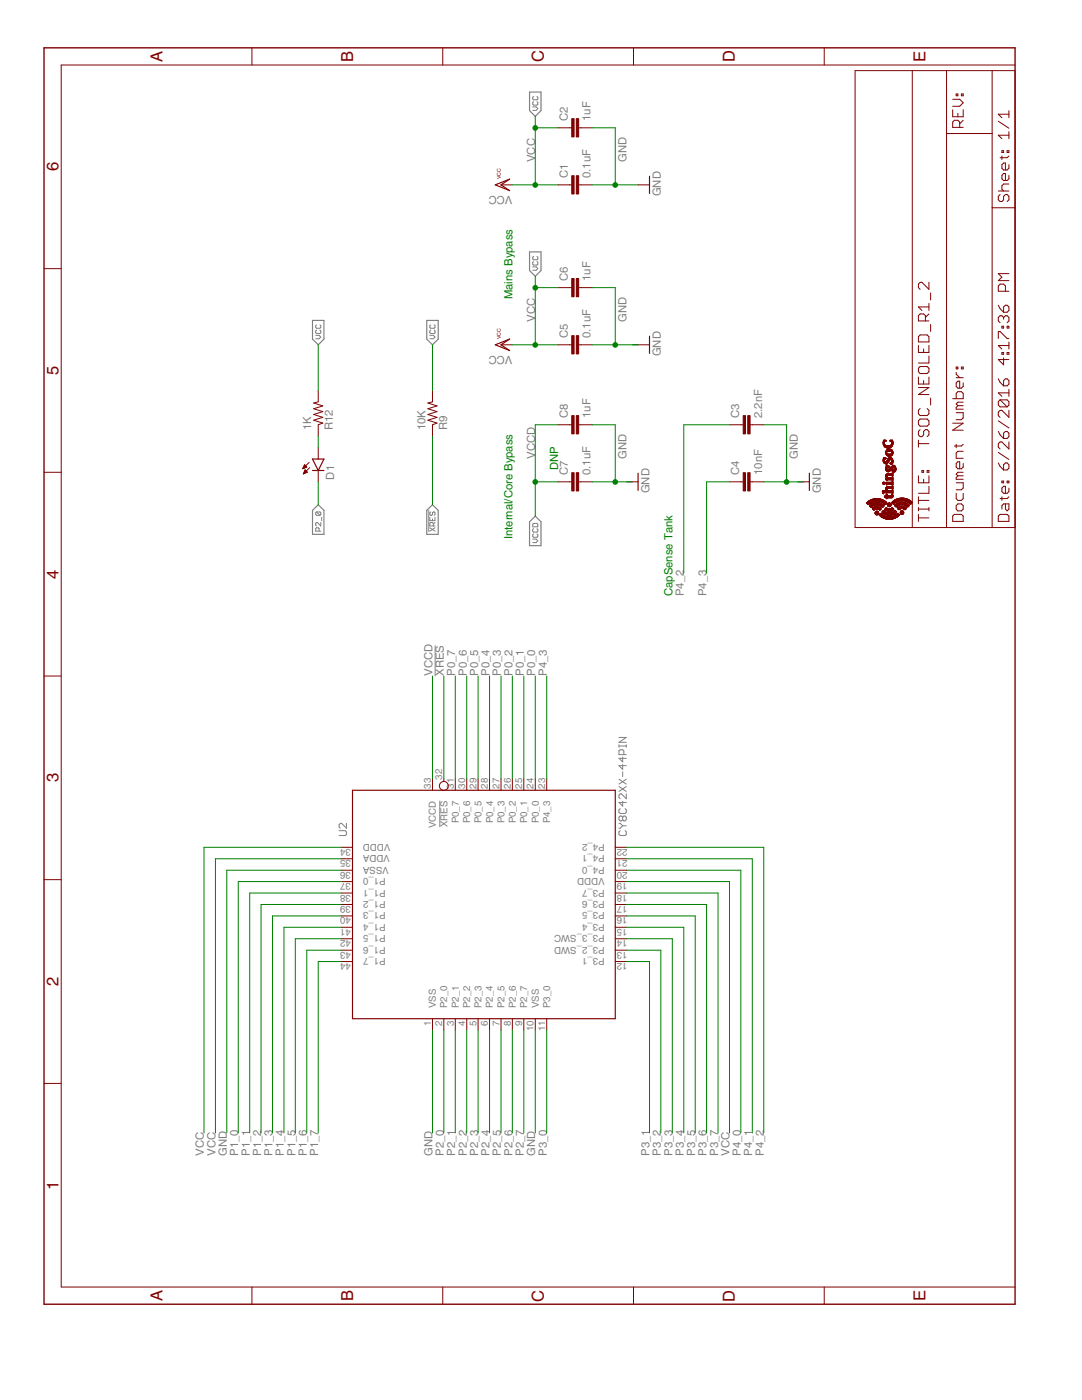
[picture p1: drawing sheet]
<svg xmlns="http://www.w3.org/2000/svg" width="216mm" height="279mm" viewBox="0 0 216 279" stroke-linecap="round" stroke-linejoin="round" font-family="sans-serif">
<defs><g id="words">
<g font-size="3.8" fill="#800000">
<text x="32.4" y="12.4" transform="rotate(-90 32.4 12.4)">A</text>
<text x="70.5" y="12.4" transform="rotate(-90 70.5 12.4)">B</text>
<text x="108.5" y="12.4" transform="rotate(-90 108.5 12.4)">C</text>
<text x="146.6" y="12.4" transform="rotate(-90 146.6 12.4)">D</text>
<text x="184.7" y="12.4" transform="rotate(-90 184.7 12.4)">E</text>
<text x="11.7" y="34.2" transform="rotate(-90 11.7 34.2)">6</text>
<text x="11.7" y="74.9" transform="rotate(-90 11.7 74.9)">5</text>
<text x="11.7" y="115.5" transform="rotate(-90 11.7 115.5)">4</text>
<text x="11.7" y="156.2" transform="rotate(-90 11.7 156.2)">3</text>
<text x="11.7" y="196.8" transform="rotate(-90 11.7 196.8)">2</text>
<text x="11.7" y="237.5" transform="rotate(-90 11.7 237.5)">1</text>
<text x="32.4" y="259.7" transform="rotate(-90 32.4 259.7)">A</text>
<text x="70.5" y="259.7" transform="rotate(-90 70.5 259.7)">B</text>
<text x="108.5" y="259.8" transform="rotate(-90 108.5 259.8)">C</text>
<text x="146.6" y="259.8" transform="rotate(-90 146.6 259.8)">D</text>
<text x="184.7" y="259.7" transform="rotate(-90 184.7 259.7)">E</text>
</g>
<g font-size="2.6" fill="#808080">
<text x="113.3" y="24.1" transform="rotate(-90 113.3 24.1)">C2</text>
<text x="117.9" y="24.1" transform="rotate(-90 117.9 24.1)">1uF</text>
<text x="106.8" y="32.3" transform="rotate(-90 106.8 32.3)">VCC</text>
<text x="113.3" y="35.5" transform="rotate(-90 113.3 35.5)">C1</text>
<text x="117.9" y="35.5" transform="rotate(-90 117.9 35.5)">0.1uF</text>
<text x="125" y="32.3" transform="rotate(-90 125 32.3)">GND</text>
<text x="102.2" y="39.2" transform="rotate(-180 102.2 39.2)">VCC</text>
<text x="131.9" y="39.2" transform="rotate(-90 131.9 39.2)">GND</text>
<text x="113.3" y="56" transform="rotate(-90 113.3 56)">C6</text>
<text x="117.9" y="56" transform="rotate(-90 117.9 56)">1uF</text>
<text x="106.8" y="64.3" transform="rotate(-90 106.8 64.3)">VCC</text>
<text x="125" y="64.3" transform="rotate(-90 125 64.3)">GND</text>
<text x="102.2" y="71.1" transform="rotate(-180 102.2 71.1)">VCC</text>
<text x="113.3" y="67.4" transform="rotate(-90 113.3 67.4)">C5</text>
<text x="117.9" y="67.4" transform="rotate(-90 117.9 67.4)">0.1uF</text>
<text x="131.9" y="71.1" transform="rotate(-90 131.9 71.1)">GND</text>
<text x="113.3" y="83.4" transform="rotate(-90 113.3 83.4)">C8</text>
<text x="117.9" y="83.4" transform="rotate(-90 117.9 83.4)">1uF</text>
<text x="147.5" y="83.4" transform="rotate(-90 147.5 83.4)">C3</text>
<text x="152.1" y="83.4" transform="rotate(-90 152.1 83.4)">2.2nF</text>
<text x="62.1" y="85.9" transform="rotate(-90 62.1 85.9)">1K</text>
<text x="66.4" y="85.9" transform="rotate(-90 66.4 85.9)">R12</text>
<text x="84.9" y="85.9" transform="rotate(-90 84.9 85.9)">10K</text>
<text x="89.2" y="85.9" transform="rotate(-90 89.2 85.9)">R9</text>
<text x="66.7" y="95.7" transform="rotate(-90 66.7 95.7)">D1</text>
<text x="106.8" y="91.6" transform="rotate(-90 106.8 91.6)">VCCD</text>
<text x="113.3" y="94.8" transform="rotate(-90 113.3 94.8)">C7</text>
<text x="117.9" y="94.8" transform="rotate(-90 117.9 94.8)">0.1uF</text>
<text x="125" y="91.6" transform="rotate(-90 125 91.6)">GND</text>
<text x="147.5" y="94.8" transform="rotate(-90 147.5 94.8)">C4</text>
<text x="152.1" y="94.8" transform="rotate(-90 152.1 94.8)">10nF</text>
<text x="159.2" y="91.6" transform="rotate(-90 159.2 91.6)">GND</text>
<text x="129.6" y="98.4" transform="rotate(-90 129.6 98.4)">GND</text>
<text x="163.8" y="98.4" transform="rotate(-90 163.8 98.4)">GND</text>
<text x="136.4" y="119" transform="rotate(-90 136.4 119)">P4_2</text>
<text x="141" y="119" transform="rotate(-90 141 119)">P4_3</text>
<text x="86.3" y="134.9" transform="rotate(-90 86.3 134.9)">VCCD</text>
<text x="88.6" y="134.9" transform="rotate(-90 88.6 134.9)">XRES</text>
<text x="90.8" y="134.9" transform="rotate(-90 90.8 134.9)">P0_7</text>
<text x="93.1" y="134.9" transform="rotate(-90 93.1 134.9)">P0_6</text>
<text x="95.4" y="134.9" transform="rotate(-90 95.4 134.9)">P0_5</text>
<text x="97.7" y="134.9" transform="rotate(-90 97.7 134.9)">P0_4</text>
<text x="100" y="134.9" transform="rotate(-90 100 134.9)">P0_3</text>
<text x="102.2" y="134.9" transform="rotate(-90 102.2 134.9)">P0_2</text>
<text x="104.5" y="134.9" transform="rotate(-90 104.5 134.9)">P0_1</text>
<text x="106.8" y="134.9" transform="rotate(-90 106.8 134.9)">P0_0</text>
<text x="109.1" y="134.9" transform="rotate(-90 109.1 134.9)">P4_3</text>
<text x="40.7" y="230.7" transform="rotate(-90 40.7 230.7)">VCC</text>
<text x="43" y="230.7" transform="rotate(-90 43 230.7)">VCC</text>
<text x="45.3" y="230.7" transform="rotate(-90 45.3 230.7)">GND</text>
<text x="47.5" y="230.7" transform="rotate(-90 47.5 230.7)">P1_0</text>
<text x="49.8" y="230.7" transform="rotate(-90 49.8 230.7)">P1_1</text>
<text x="52.1" y="230.7" transform="rotate(-90 52.1 230.7)">P1_2</text>
<text x="54.4" y="230.7" transform="rotate(-90 54.4 230.7)">P1_3</text>
<text x="56.7" y="230.7" transform="rotate(-90 56.7 230.7)">P1_4</text>
<text x="58.9" y="230.7" transform="rotate(-90 58.9 230.7)">P1_5</text>
<text x="61.2" y="230.7" transform="rotate(-90 61.2 230.7)">P1_6</text>
<text x="63.5" y="230.7" transform="rotate(-90 63.5 230.7)">P1_7</text>
<text x="86.3" y="230.7" transform="rotate(-90 86.3 230.7)">GND</text>
<text x="88.6" y="230.7" transform="rotate(-90 88.6 230.7)">P2_0</text>
<text x="90.8" y="230.7" transform="rotate(-90 90.8 230.7)">P2_1</text>
<text x="93.1" y="230.7" transform="rotate(-90 93.1 230.7)">P2_2</text>
<text x="95.4" y="230.7" transform="rotate(-90 95.4 230.7)">P2_3</text>
<text x="97.7" y="230.7" transform="rotate(-90 97.7 230.7)">P2_4</text>
<text x="100" y="230.7" transform="rotate(-90 100 230.7)">P2_5</text>
<text x="102.2" y="230.7" transform="rotate(-90 102.2 230.7)">P2_6</text>
<text x="104.5" y="230.7" transform="rotate(-90 104.5 230.7)">P2_7</text>
<text x="106.8" y="230.7" transform="rotate(-90 106.8 230.7)">GND</text>
<text x="109.1" y="230.7" transform="rotate(-90 109.1 230.7)">P3_0</text>
<text x="129.6" y="230.7" transform="rotate(-90 129.6 230.7)">P3_1</text>
<text x="131.9" y="230.7" transform="rotate(-90 131.9 230.7)">P3_2</text>
<text x="134.2" y="230.7" transform="rotate(-90 134.2 230.7)">P3_3</text>
<text x="136.4" y="230.7" transform="rotate(-90 136.4 230.7)">P3_4</text>
<text x="138.7" y="230.7" transform="rotate(-90 138.7 230.7)">P3_5</text>
<text x="141" y="230.7" transform="rotate(-90 141 230.7)">P3_6</text>
<text x="143.3" y="230.7" transform="rotate(-90 143.3 230.7)">P3_7</text>
<text x="145.6" y="230.7" transform="rotate(-90 145.6 230.7)">VCC</text>
<text x="147.8" y="230.7" transform="rotate(-90 147.8 230.7)">P4_0</text>
<text x="150.1" y="230.7" transform="rotate(-90 150.1 230.7)">P4_1</text>
<text x="152.4" y="230.7" transform="rotate(-90 152.4 230.7)">P4_2</text>
</g>
<g font-size="2.6" fill="#008000">
<text x="102.2" y="59.7" transform="rotate(-90 102.2 59.7)">Mains Bypass</text>
<text x="111.4" y="93.9" transform="rotate(-90 111.4 93.9)">DNP</text>
<text x="102.2" y="107.6" transform="rotate(-90 102.2 107.6)">Internal/Core Bypass</text>
<text x="134.2" y="119" transform="rotate(-90 134.2 119)">CapSense Tank</text>
</g>
<g font-size="2.2" fill="#808080">
<text x="88.2" y="155.6" transform="rotate(-90 88.2 155.6)">32</text>
<text x="86" y="157.4" transform="rotate(-90 86 157.4)">33</text>
<text x="90.5" y="157.4" transform="rotate(-90 90.5 157.4)">31</text>
<text x="92.8" y="157.4" transform="rotate(-90 92.8 157.4)">30</text>
<text x="95.1" y="157.4" transform="rotate(-90 95.1 157.4)">29</text>
<text x="97.4" y="157.4" transform="rotate(-90 97.4 157.4)">28</text>
<text x="99.6" y="157.4" transform="rotate(-90 99.6 157.4)">27</text>
<text x="101.9" y="157.4" transform="rotate(-90 101.9 157.4)">26</text>
<text x="104.2" y="157.4" transform="rotate(-90 104.2 157.4)">25</text>
<text x="106.5" y="157.4" transform="rotate(-90 106.5 157.4)">24</text>
<text x="108.8" y="157.4" transform="rotate(-90 108.8 157.4)">23</text>
<text x="87" y="165.3" transform="rotate(-90 87 165.3)">VCCD</text>
<text x="89.3" y="165.1" transform="rotate(-90 89.3 165.1)">XRES</text>
<text x="91.5" y="164.3" transform="rotate(-90 91.5 164.3)">P0_7</text>
<text x="93.8" y="164.3" transform="rotate(-90 93.8 164.3)">P0_6</text>
<text x="96.1" y="164.3" transform="rotate(-90 96.1 164.3)">P0_5</text>
<text x="98.4" y="164.3" transform="rotate(-90 98.4 164.3)">P0_4</text>
<text x="100.7" y="164.3" transform="rotate(-90 100.7 164.3)">P0_3</text>
<text x="102.9" y="164.3" transform="rotate(-90 102.9 164.3)">P0_2</text>
<text x="105.2" y="164.3" transform="rotate(-90 105.2 164.3)">P0_1</text>
<text x="107.5" y="164.3" transform="rotate(-90 107.5 164.3)">P0_0</text>
<text x="109.8" y="164.3" transform="rotate(-90 109.8 164.3)">P4_3</text>
<text x="70" y="169.4" transform="rotate(-180 70 169.4)">34</text>
<text x="70" y="171.7" transform="rotate(-180 70 171.7)">35</text>
<text x="70" y="174" transform="rotate(-180 70 174)">36</text>
<text x="77.6" y="173" transform="rotate(-180 77.6 173)">VSSA</text>
<text x="77.8" y="170.7" transform="rotate(-180 77.8 170.7)">VDDA</text>
<text x="77.9" y="168.4" transform="rotate(-180 77.9 168.4)">VDDD</text>
<text x="120.7" y="173" transform="rotate(-180 120.7 173)">P4_0</text>
<text x="120.7" y="170.7" transform="rotate(-180 120.7 170.7)">P4_1</text>
<text x="120.7" y="168.4" transform="rotate(-180 120.7 168.4)">P4_2</text>
<text x="125.2" y="174" transform="rotate(-180 125.2 174)">20</text>
<text x="125.2" y="171.7" transform="rotate(-180 125.2 171.7)">21</text>
<text x="125.2" y="169.4" transform="rotate(-180 125.2 169.4)">22</text>
<text x="70" y="176.3" transform="rotate(-180 70 176.3)">37</text>
<text x="70" y="178.5" transform="rotate(-180 70 178.5)">38</text>
<text x="77" y="175.3" transform="rotate(-180 77 175.3)">P1_0</text>
<text x="77" y="177.5" transform="rotate(-180 77 177.5)">P1_1</text>
<text x="77" y="179.8" transform="rotate(-180 77 179.8)">P1_2</text>
<text x="120.7" y="177.5" transform="rotate(-180 120.7 177.5)">P3_7</text>
<text x="120.7" y="175.3" transform="rotate(-180 120.7 175.3)">VDDD</text>
<text x="120.7" y="179.8" transform="rotate(-180 120.7 179.8)">P3_6</text>
<text x="125.2" y="178.5" transform="rotate(-180 125.2 178.5)">18</text>
<text x="125.2" y="176.3" transform="rotate(-180 125.2 176.3)">19</text>
<text x="70" y="183.1" transform="rotate(-180 70 183.1)">40</text>
<text x="70" y="185.4" transform="rotate(-180 70 185.4)">41</text>
<text x="70" y="180.8" transform="rotate(-180 70 180.8)">39</text>
<text x="77" y="182.1" transform="rotate(-180 77 182.1)">P1_3</text>
<text x="77" y="184.4" transform="rotate(-180 77 184.4)">P1_4</text>
<text x="120.7" y="184.4" transform="rotate(-180 120.7 184.4)">P3_4</text>
<text x="120.7" y="182.1" transform="rotate(-180 120.7 182.1)">P3_5</text>
<text x="125.2" y="185.4" transform="rotate(-180 125.2 185.4)">15</text>
<text x="125.2" y="183.1" transform="rotate(-180 125.2 183.1)">16</text>
<text x="125.2" y="180.8" transform="rotate(-180 125.2 180.8)">17</text>
<text x="70" y="187.7" transform="rotate(-180 70 187.7)">42</text>
<text x="70" y="189.9" transform="rotate(-180 70 189.9)">43</text>
<text x="77" y="186.7" transform="rotate(-180 77 186.7)">P1_5</text>
<text x="77" y="188.9" transform="rotate(-180 77 188.9)">P1_6</text>
<text x="77" y="191.2" transform="rotate(-180 77 191.2)">P1_7</text>
<text x="120.7" y="191.2" transform="rotate(-180 120.7 191.2)">P3_1</text>
<text x="120.7" y="188.9" transform="rotate(-180 120.7 188.9)">P3_2_SWD</text>
<text x="120.7" y="186.7" transform="rotate(-180 120.7 186.7)">P3_3_SWC</text>
<text x="125.2" y="189.9" transform="rotate(-180 125.2 189.9)">13</text>
<text x="125.2" y="187.7" transform="rotate(-180 125.2 187.7)">14</text>
<text x="70" y="192.2" transform="rotate(-180 70 192.2)">44</text>
<text x="125.2" y="192.2" transform="rotate(-180 125.2 192.2)">12</text>
<text x="87" y="201.2" transform="rotate(-90 87 201.2)">VSS</text>
<text x="89.3" y="201.2" transform="rotate(-90 89.3 201.2)">P2_0</text>
<text x="91.5" y="201.2" transform="rotate(-90 91.5 201.2)">P2_1</text>
<text x="93.8" y="201.2" transform="rotate(-90 93.8 201.2)">P2_2</text>
<text x="96.1" y="201.2" transform="rotate(-90 96.1 201.2)">P2_3</text>
<text x="98.4" y="201.2" transform="rotate(-90 98.4 201.2)">P2_4</text>
<text x="100.6" y="201.2" transform="rotate(-90 100.6 201.2)">P2_5</text>
<text x="102.9" y="201.2" transform="rotate(-90 102.9 201.2)">P2_6</text>
<text x="105.2" y="201.2" transform="rotate(-90 105.2 201.2)">P2_7</text>
<text x="107.5" y="201.2" transform="rotate(-90 107.5 201.2)">VSS</text>
<text x="109.8" y="201.2" transform="rotate(-90 109.8 201.2)">P3_0</text>
<text x="86" y="204.7" transform="rotate(-90 86 204.7)">1</text>
<text x="88.2" y="204.7" transform="rotate(-90 88.2 204.7)">2</text>
<text x="90.5" y="204.7" transform="rotate(-90 90.5 204.7)">3</text>
<text x="92.8" y="204.7" transform="rotate(-90 92.8 204.7)">4</text>
<text x="95.1" y="204.7" transform="rotate(-90 95.1 204.7)">5</text>
<text x="97.4" y="204.7" transform="rotate(-90 97.4 204.7)">6</text>
<text x="99.6" y="204.7" transform="rotate(-90 99.6 204.7)">7</text>
<text x="101.9" y="204.7" transform="rotate(-90 101.9 204.7)">8</text>
<text x="104.2" y="204.7" transform="rotate(-90 104.2 204.7)">9</text>
<text x="106.5" y="205.8" transform="rotate(-90 106.5 205.8)">10</text>
<text x="108.8" y="205.8" transform="rotate(-90 108.8 205.8)">11</text>
</g>
<g font-size="1.2" fill="#800000">
<text x="100" y="35.8" transform="rotate(-90 100 35.8)">VCC</text>
<text x="100" y="67.7" transform="rotate(-90 100 67.7)">VCC</text>
</g>
</g></defs>
<g fill="none" stroke="#808080" stroke-width=".2">
<path d="M106.5 19.2l-.2 .2v.3l.2 .2h.6l.2-.2v-.3l-.2-.2M106.3 21.3h.7l.3 .4-.3 .3h-.7M106.5 20.3l-.2 .2v.3l.2 .2h.6l.2-.2v-.3l-.2-.2M106.3 53.3h.7l.3 .3-.3 .3h-.7M106.5 52.2l-.2 .2v.3l.2 .2h.6l.2-.2v-.3l-.2-.2M106.5 51.2l-.2 .1v.4l.2 .1h.6l.2-.1v-.4l-.2-.1M63 66.9h.7l.3 .4-.3 .3h-.7M63.2 65.9l-.2 .2v.3l.2 .2h.6l.2-.2v-.3l-.2-.2M63.2 64.8l-.2 .2v.3l.2 .2h.6l.2-.2v-.3l-.2-.2M85.8 66.9h.7l.3 .4-.3 .3h-.7M85.9 65.9l-.1 .2v.3l.1 .2h.7l.2-.2v-.3l-.2-.2M85.9 64.8l-.1 .2v.3l.1 .2h.7l.2-.2v-.3l-.2-.2"/>
<path d="M63.2 102.2l-.2 .1v.4l.2 .1h.6M63.2 102.2h.6l.2 .1v.4l-.2 .1M63.2 102.2l.6 .6M63.7 106v-.5l-.2-.2h-.3l-.2 .2v.5h1M64 104.3v.7l-.7-.7h-.1l-.2 .1v.4l.2 .2M64.2 103.2v.7M85.6 101.9v4.2M85.8 103.2v.7h1v-.7M85.8 105.3l1 .7M85.9 102.2l-.1 .1v.4l.1 .1 .4-.1v-.4l.2-.1 .3 .1v.4l-.2 .1M86.3 103.6v.3M86.5 105v-.6l-.2-.1h-.4l-.1 .1v.6h1"/>
<path d="M86.8 105.3l-1 .7M86.8 104.3l-.3 .3M106.3 107.6h.7l.3 .3-.3 .4h-.7M106.5 104.5h.6l.2 .1v.5h-1v-.5zM106.5 105.5l-.2 .2v.3l.2 .2h.6l.2-.2v-.3l-.2-.2M106.5 106.6l-.2 .1v.4l.2 .1h.6l.2-.1v-.4l-.2-.1M86.8 128.8v6.1M87.8 159.8v5.3M123.5 148.6v.5M123.5 157l1.5 .9M123.5 155.5l1.5 1M123.5 148.9h1.5"/>
<path d="M123.5 147.2h1.5l-1.5 .9h1.5M124.2 151.1v1l-.7-.8h1.5M124.2 152.6v.9l-.7-.7h1.5M124.2 154v1M124.2 159.9v1l-.7-.8h1.5M124.5 150.6v-.7l-.3-.3h-.4l-.3 .3v.7h1.5M125 158.4v1l-1-1h-.2l-.3 .3v.5l.3 .2M125 148.6v.5M125 157l-1.5 .9M125 155.5l-1.5 1M67.7 165.8h1.2l.2 .2v.5l-.2 .3h-1.2M69.1 164.3v1l-.9-1h-.3l-.2 .3v.5l.2 .2"/>
<path d="M123.5 164.3h.3l.4 .5M123.8 165.8l-.3 .2v.5l.3 .3h.9l.3-.3v-.5l-.3-.2M123.8 161.4l-.3 .2v.5l.3 .2h.9l.3-.2v-.5l-.3-.2M124.2 163.1l-.2-.2h-.2l-.3 .2v.5l.3 .2h.2l.2-.2M124.2 163.1l.3-.2h.2l.3 .2v.5l-.3 .2h-.2l-.3-.2M124.2 164.8l-.4 .5h-.3M124.2 164.8h.8M124.2 163.1v.5"/>
</g>
<path d="M105.7 18.4h2.2v3.7l-1.1 1.1-1.1-1.1zM105.7 50.3h2.2v3.7l-1.1 1.1-1.1-1.1zM62.4 63.9h2.2v3.8l-1.1 1.1-1.1-1.1zM85.2 63.9h2.2v3.8l-1.1 1.1-1.1-1.1zM62.4 101.9l1.1-1.2 1.1 1.2v4.7h-2.2zM85.2 101.9l1.1-1.2 1.1 1.2v4.7h-2.2zM106.8 103l1.1 1.1v4.8h-2.2v-4.8z" fill="none" stroke="#808080" stroke-width=".23"/>
<g fill="none" stroke="#800000" stroke-width=".2">
<path d="M50.3 9.5v3.5M88.3 9.5v3.5M126.4 9.5v3.5M164.5 9.5v3.5M170.6 14.1h31.9v91.2h-31.9zM182 14.1v91.2M188.9 14.1v91.2M190.1 19.8h1.4l.7 .7-.7 .7h-1.4M190.8 18.8h.3v.3h-.3zM191.8 18.8h.4v.3h-.4zM198 14.1v91.2M202.5 13h-190.3v243.9h190.3"/>
<path d="M100 36.9h2.2M111.4 36.9h2.7M111.4 25.5h2.7M115.5 36.9h2.7M115.5 25.5h2.7M127.3 36.9h2.3M188.9 26.6h9.1M190.1 21.9v1.4h2.1v-1.4M191.1 22.6v.7M191.5 25.4v-1l-.4-.4h-.7l-.3 .4v1h2.1M192.2 24l-.7 .7M199.2 38.1h2.1"/>
<path d="M199.2 24.2l2.1 1.4M199.6 38.8l-.4 .4v.7l.4 .3h.3l.4-.3v-.7l.3-.4h.4l.3 .4v.7l-.3 .3M199.9 30.1h.4v.3h-.4zM199.9 31.1v.7M201 30.1h.3v.3h-.3zM201.3 22.1v1.4M201.3 26.3v1.4M201.3 32.9v.7l-.3 .3h-.7l-.4-.3v-.7l.4-.4h.3v1.4M201.3 35v.7l-.3 .3h-.7l-.4-.3v-.7l.4-.4h.3v1.4M201.3 36.7h-1l-.4 .4v.7l.4 .3M201.3 31.1l-.3 .4h-1.4M201.3 27h-2.1l.7 .7"/>
<path d="M201.3 22.8h-2.1l.7 .7M8.8 53.6h3.4M111.4 57.4h2.7M115.5 57.4h2.7M185.4 56.3v1.4l-1.4-1.4h-.4l-.3 .4v.7l.3 .3M185.7 58.5v1.4M198 41.5h4.5M200.6 58.1v-1l-.3-.4h-.7l-.4 .4v1h2.1M201.3 54.6h-2.1l.7 .7-.7 .7h2.1M63.5 77.9v2.3l-.9 .2 1.8 .6-1.8 .6 1.8 .5-1.8 .6 1.8 .6-1.8 .6 1.8 .5-.9 .4v2.2M86.3 77.9v2.3l-.9 .2 1.8 .6-1.8 .6 1.8 .5-1.8 .6 1.8 .6-1.8 .6 1.8 .5-.9 .4v2.2M100 68.8h2.2"/>
<path d="M111.4 68.8h2.7M115.5 68.8h2.7M127.3 68.8h2.3M183.3 68.9v1.4h2.1v-1.4M183.3 75.2v1.4h2.1v-1.4M183.3 77.3h2.1l-2.1 1.4h2.1M183.6 66.8h1.4l.4 .4v1h-2.1v-1zM183.6 73.2h1.4l.4 .3v.7l-.4 .3h-1.4l-.3-.3v-.7zM184.3 69.6v.7M184.3 75.9v.7M184.7 64.1v-1.1l-.4-.3h-.7l-.3 .3v1.1h2.1M185.4 60.6v1.4"/>
<path d="M185.4 71v1.5h-2.1M185.4 62.7l-.7 .7M185.4 61.3h-2.1l.7 .7M185.7 64.7v1.4M185.7 79.4v1.4M190.1 79.6h2.1v-1.1l-.4-.3h-.7l-.3 .3v1.1M190.8 73.3h.3v.3h-.3zM190.8 74.3v.4l.7 .7M190.8 75.4h1.4M191.8 73.3h.4v.3h-.4zM192.2 76.4v.7l-.4 .4h-.7l-.3-.4v-.7l.3-.3h.4v1.4M199.2 67.6v-1.4h.4l1.4 1.4h.3"/>
<path d="M199.2 75.6l.4 .7 .7 .7M199.2 60.9l.4 .7 .7 .7M199.6 79.8h1.4l.3 .4v.7l-.3 .3M199.6 79.8l-.4 .4v.7l.4 .3h1.4M199.6 79.8l1.4 1.4M199.9 65.1h.4v.4h-.4zM199.9 70.4h.4v.3h-.4zM200.3 61.3l.3-.4h.4l.3 .4v.7l-.3 .3h-.7zM200.3 63.4l.3-.4h.4l.3 .4v.7l-.3 .3M200.3 75.9l.3-.3h.4l.3 .3v.7l-.3 .4h-.7zM200.3 63.4l-.4-.4h-.3l-.4 .4v.7l.4 .3M200.3 63.4v.3"/>
<path d="M200.3 71.4v1.4l-1.1-1h2.1M201 65.1h.3v.4h-.3zM201 70.4h.3v.3h-.3zM201.3 68.3v1.4M201.3 77.7v1.4M201.3 78.4h-2.1l.7 .7M201.3 69h-2.1l.7 .7M8.8 94.3h3.4M60.4 93.5h.1M60.5 93.3v.2M60.6 93v.5M60.6 94.3v.2"/>
<path d="M60.7 92.8v.6M60.7 94.1v.4M60.8 92.8l.4 .4-.8 .3zM60.9 92.8v.6M60.9 93.8v.6M60.9 93.8l.4 .4-.8 .4zM61 92.9v.4M61 93.9v.5M61.1 93v.3M61.1 94v.3M61.2 93.2h.1M61.2 94.1v.2"/>
<path d="M61.3 94.2v.1M61.7 92.3l-1.3 1.2M61.8 93.3l-1.3 1.3M63.5 89.3v2.3M63.5 93.9v2.3M111.4 96.2h2.7M111.4 84.8h2.7M115.5 96.2h2.7M115.5 84.8h2.7M125 96.2h2.3M145.6 96.2h2.7M145.6 84.8h2.7"/>
<path d="M149.6 96.2h2.8M149.6 84.8h2.8M159.2 96.2h2.3M183.3 95v1.4h2.1v-1.4M183.3 87.8v1.4M183.3 99.1v1.5M183.3 99.9h2.1M183.3 88.5h2.1M183.6 81.5l-.3 .4v.7l.3 .3h1.4l.4-.3v-.7l-.4-.4M183.6 83.6h1.4l.4 .4v.7l-.4 .3h-1.4l-.3-.3v-.7zM183.6 85.7l-.3 .4v.7l.3 .3h.4l.3-.3v-.7l.4-.4h.3l.4 .4v.7l-.4 .3M184 93.9h.3v.4h-.3z"/>
<path d="M184.3 95.7v.7M185 93.9h.4v.4h-.4zM185.4 97v1.4h-2.1M190.1 84.5h2.1l-2.1 1.4h2.1M190.8 96.4h1.4v1l-.4 .3h-1M190.8 82.4h1.4v1l-.4 .4h-1M190.8 98.4v1.1l.3 .4h.7l.4-.4v-1.1M190.8 88.7v.7M191.1 81l-.3 .3v.4h1.4M191.1 95l-.3 .3v.4h1.4M191.1 95h1.1M191.1 81h1.1"/>
<path d="M192.2 92.5v.7l-.4 .4h-.7l-.3-.4v-.7l.3-.3h.4v1.4M192.2 90.1h-1.1l-.3 .3v1.1h1.4M192.2 94.3h-1.1l-.3 .3 .3 .4M192.2 88.7l-.4 .3h-1.4M192.2 80.3h-1.1l-.3 .3 .3 .4M199.2 92.4l.4 .7 .7 .7M199.2 90.3l2.1 1.4M199.2 86.1l.4 .7 .7 .7M199.2 84l2.1 1.4M199.9 96h.4v.4h-.4zM199.9 99.1v.8M200.3 86.4l.3-.3h.4l.3 .3v.7l-.3 .4h-.7z"/>
<path d="M200.3 92.8l.3-.4h.4l.3 .4v.7l-.3 .3h-.7zM201 96h.3v.4h-.3zM201.3 81.9v1.4l-1.4-1.4h-.3l-.4 .4v.7l.4 .3M201.3 88.2v1.4l-1.4-1.4h-.3l-.4 .3v.7l.4 .4M201.3 97.4v.7l-.3 .3h-.7l-.4-.3v-.7l.4-.4h.3v1.4M201.3 99.1l-.3 .4h-1.4M183.3 103.4h2.1M183.3 101.3v.7M183.3 102.7v1.4M183.3 101.6h2.1M185.4 101.3v.7M190.1 103l.3-.3h1.4l.4 .3v1.1h-2.1z"/>
<path d="M191.1 100.6h.7l.4 .3v.7l-.4 .4h-.7l-.3-.4v-.7zM199.2 103l.4-.3h1.4l.3 .3v1.1h-2.1zM200.6 100.6v1l.4 .4 .3-.4v-1h-1l-.4 .3v.7M8.8 134.9h3.4M86.3 155.4v2.3M88.6 155.4v.5M90.8 155.4v2.3M93.1 155.4v2.3M95.4 155.4v2.3M97.7 155.4v2.3M100 155.4v2.3M102.2 155.4v2.3"/>
<path d="M104.5 155.4v2.3M106.8 155.4v2.3M109.1 155.4v2.3M8.8 175.6h3.4M68.1 178.2h2.2M68.1 175.9h2.2M68.1 173.7h2.2M68.1 171.4h2.2M68.1 169.1h2.2M122.8 178.2h2.2M122.8 175.9h2.2M122.8 173.7h2.2"/>
<path d="M122.8 171.4h2.2M122.8 169.1h2.2M68.1 191.9h2.2M68.1 189.6h2.2M68.1 187.3h2.2M68.1 185.1h2.2M68.1 182.8h2.2M68.1 180.5h2.2M122.8 191.9h2.2M122.8 189.6h2.2M122.8 187.3h2.2M122.8 185.1h2.2"/>
<path d="M122.8 182.8h2.2M122.8 180.5h2.2M8.8 216.2h3.4M86.3 203.3v2.3M88.6 203.3v2.3M90.8 203.3v2.3M93.1 203.3v2.3M95.4 203.3v2.3M97.7 203.3v2.3M100 203.3v2.3M102.2 203.3v2.3M104.5 203.3v2.3"/>
<path d="M106.8 203.3v2.3M109.1 203.3v2.3M50.3 256.9v3.4M88.3 256.9v3.4M126.4 256.9v3.4M164.5 256.9v3.4"/>
<circle cx="88.6" cy="156.8" r=".89"/>
</g>
<path d="M8.8 9.5h193.7v250.8h-193.7z" fill="none" stroke="#800000" stroke-width=".28"/>
<path d="M98.8 36.9l2.9-1.1-1.7 1.1 1.7 1.1zM129.6 35.2v3.4M98.8 68.8l2.9-1.1-1.7 1.1 1.7 1.2zM129.6 67.1v3.4M62.4 91.6h2.2l-1.1 2.3zM62.4 93.9h2.2M127.3 94.4v3.5M161.5 94.4v3.5M70.3 157.7h52.5v45.6h-52.5z" fill="none" stroke="#800000" stroke-width=".23"/>
<g fill="#800000" stroke="#800000" stroke-width=".2">
<path d="M115 35.1h.5v3.6h-.5z"/>
<path d="M114.1 35.1h.5v3.6h-.5z"/>
<path d="M115 23.7h.5v3.6h-.5z"/>
<path d="M114.1 23.7h.5v3.6h-.5z"/>
<path d="M115 67h.5v3.6h-.5z"/>
<path d="M114.1 67h.5v3.6h-.5z"/>
<path d="M115 55.6h.5v3.6h-.5z"/>
<path d="M114.1 55.6h.5v3.6h-.5z"/>
<path d="M115 94.3h.5v3.7h-.5z"/>
<path d="M114.1 94.3h.5v3.7h-.5z"/>
<path d="M115 83h.5v3.6h-.5z"/>
<path d="M114.1 83h.5v3.6h-.5z"/>
<path d="M149.2 94.3h.5v3.7h-.5z"/>
<path d="M148.3 94.3h.5v3.7h-.5z"/>
<path d="M149.2 83h.5v3.6h-.5z"/>
<path d="M148.3 83h.5v3.6h-.5z"/>
<path d="M181.9 100.2l.1 .2z"/>
<path d="M181.9 100.2v.2z"/>
<path d="M181.9 100.1v.3z"/>
<path d="M181.8 100.1l.1 .4z"/>
<path d="M181.8 100.1v.4z"/>
<path d="M181.8 100v.5z"/>
<path d="M181.7 100l.1 .6z"/>
<path d="M181.7 100v.6z"/>
<path d="M181.6 100l.1 .6z"/>
<path d="M181.6 99.9l.1 .7z"/>
<path d="M181.6 99.9v.6z"/>
<path d="M181.5 99.9l.1 .6z"/>
<path d="M181.5 99.9v.6z"/>
<path d="M181.5 99.8v.7z"/>
<path d="M181.4 99.8l.1 .6z"/>
<path d="M181.4 100.8v.1z"/>
<path d="M181.4 99.8v.6z"/>
<path d="M181.3 100.8l.1 .2z"/>
<path d="M181.3 99.8l.1 .6z"/>
<path d="M181.3 100.7l.1 .3z"/>
<path d="M181.3 100.7v.3z"/>
<path d="M181.3 99.7v.6z"/>
<path d="M181.3 100.7v.4z"/>
<path d="M181.2 100.7l.1 .4z"/>
<path d="M181.2 99.7l.1 .6z"/>
<path d="M181.2 100.6l.1 .5z"/>
<path d="M181.2 100.6v.5z"/>
<path d="M181.2 99.7v.5z"/>
<path d="M181.1 100.6l.1 .6z"/>
<path d="M181.1 99.7l.1 .5z"/>
<path d="M181.1 100.6v.6z"/>
<path d="M181.1 99.6v.6z"/>
<path d="M181 100.5l.1 .7z"/>
<path d="M181 99.6l.1 .6z"/>
<path d="M181 100.5l.1 .6z"/>
<path d="M181 100.5v.6z"/>
<path d="M181 99.6v.5z"/>
<path d="M181 100.5v.5z"/>
<path d="M180.9 100.5l.1 .5z"/>
<path d="M180.9 99.6l.1 .5z"/>
<path d="M180.9 100.5v.5z"/>
<path d="M180.9 99.5v.6z"/>
<path d="M180.9 100.4v.6z"/>
<path d="M180.8 100.5l.1 .5z"/>
<path d="M180.8 99.6l.1 .5z"/>
<path d="M180.8 101.4l.1 .1z"/>
<path d="M180.8 100.4l.1 .6z"/>
<path d="M180.8 99.5l.1 .6z"/>
<path d="M180.8 101.3v.2z"/>
<path d="M180.8 100.4v.5z"/>
<path d="M180.8 99.5v.5z"/>
<path d="M180.7 101.3l.1 .3z"/>
<path d="M180.7 100.4l.1 .5z"/>
<path d="M180.7 99.5l.1 .5z"/>
<path d="M180.7 101.3v.3z"/>
<path d="M180.7 100.4v.5z"/>
<path d="M180.7 99.5v.5z"/>
<path d="M180.7 101.2v.5z"/>
<path d="M180.6 101.2l.1 .5z"/>
<path d="M180.6 100.4l.1 .5z"/>
<path d="M180.6 99.5l.1 .5z"/>
<path d="M180.6 100.3l.1 .5z"/>
<path d="M180.6 101.2v.5z"/>
<path d="M180.6 100.3v.5z"/>
<path d="M180.6 99.5v.5z"/>
<path d="M180.5 101.2l.1 .5z"/>
<path d="M180.5 100.3l.1 .5z"/>
<path d="M180.5 99.5l.1 .5z"/>
<path d="M180.5 101.1l.1 .6z"/>
<path d="M180.5 101.2v.5z"/>
<path d="M180.5 100.3v.5z"/>
<path d="M180.5 99.5v.5z"/>
<path d="M180.4 101.1l.1 .6z"/>
<path d="M180.4 100.3l.1 .5z"/>
<path d="M180.4 99.5l.1 .5z"/>
<path d="M180.4 101.1v.5z"/>
<path d="M180.4 100.3v.5z"/>
<path d="M180.4 99.5v.4z"/>
<path d="M180.4 99.4v.5z"/>
<path d="M180.4 100.2v.6z"/>
<path d="M180.3 101.1l.1 .5z"/>
<path d="M180.3 100.2l.1 .6z"/>
<path d="M180.3 99.4l.1 .5z"/>
<path d="M180.3 100.3l.1 .4z"/>
<path d="M180.3 102.2v.2z"/>
<path d="M180.3 101.1v.5z"/>
<path d="M180.3 100.3v.4z"/>
<path d="M180.3 99.4v.5z"/>
<path d="M180.3 101v.6z"/>
<path d="M180.3 102.1v.4z"/>
<path d="M180.2 102.1l.1 .4z"/>
<path d="M180.2 101.1l.1 .4z"/>
<path d="M180.2 100.3l.1 .4z"/>
<path d="M180.2 99.4l.1 .5z"/>
<path d="M180.2 102l.1 .6z"/>
<path d="M180.2 100.2l.1 .5z"/>
<path d="M180.2 102v.6z"/>
<path d="M180.2 101v.5z"/>
<path d="M180.2 100.2v.5z"/>
<path d="M180.2 99.4v.5z"/>
<path d="M180.1 102l.1 .6z"/>
<path d="M180.1 101l.1 .5z"/>
<path d="M180.1 100.2l.1 .5z"/>
<path d="M180.1 99.4l.1 .5z"/>
<path d="M180.1 102v.6z"/>
<path d="M180.1 101v.5z"/>
<path d="M180.1 100.2v.5z"/>
<path d="M180.1 99.4v.5z"/>
<path d="M180 102l.1 .6z"/>
<path d="M180 101l.1 .5z"/>
<path d="M180 100.2l.1 .5z"/>
<path d="M180 99.4l.1 .5z"/>
<path d="M180 101.9v.8z"/>
<path d="M180 101v.5z"/>
<path d="M180 100.2v.5z"/>
<path d="M180 99.4v.5z"/>
<path d="M179.9 101.9l.1 .7z"/>
<path d="M179.9 101l.1 .5z"/>
<path d="M179.9 100.2l.1 .5z"/>
<path d="M179.9 99.4l.1 .5z"/>
<path d="M179.9 101.9l.1 .8z"/>
<path d="M179.9 101.9v.8z"/>
<path d="M179.9 101v.5z"/>
<path d="M179.9 100.2v.5z"/>
<path d="M179.9 99.4v.5z"/>
<path d="M179.9 102v.6z"/>
<path d="M179.8 102l.1 .6z"/>
<path d="M179.8 101l.1 .5z"/>
<path d="M179.8 100.2l.1 .5z"/>
<path d="M179.8 99.4l.1 .5z"/>
<path d="M179.8 102v.6z"/>
<path d="M179.8 101v.5z"/>
<path d="M179.8 100.2v.5z"/>
<path d="M179.8 99.4v.5z"/>
<path d="M179.7 102l.1 .6z"/>
<path d="M179.7 101l.1 .5z"/>
<path d="M179.7 100.2l.1 .5z"/>
<path d="M179.7 99.4l.1 .5z"/>
<path d="M179.7 102v.6z"/>
<path d="M179.7 101.1v.4z"/>
<path d="M179.7 100.2v.5z"/>
<path d="M179.7 99.4v.5z"/>
<path d="M179.7 102.1v.4z"/>
<path d="M179.7 101v.6z"/>
<path d="M179.6 102.2l.1 .2z"/>
<path d="M179.6 101l.1 .6z"/>
<path d="M179.6 100.3l.1 .4z"/>
<path d="M179.6 99.4l.1 .5z"/>
<path d="M179.6 101.1l.1 .5z"/>
<path d="M179.6 101.1v.5z"/>
<path d="M179.6 100.3v.4z"/>
<path d="M179.6 99.4v.5z"/>
<path d="M179.6 100.2v.6z"/>
<path d="M179.5 101.1l.1 .5z"/>
<path d="M179.5 100.2l.1 .6z"/>
<path d="M179.5 99.4l.1 .5z"/>
<path d="M179.5 99.5l.1 .4z"/>
<path d="M179.5 101.1v.5z"/>
<path d="M179.5 100.3v.5z"/>
<path d="M179.5 99.5v.4z"/>
<path d="M179.5 99.5v.5z"/>
<path d="M179.5 101.1v.6z"/>
<path d="M179.4 101.2l.1 .5z"/>
<path d="M179.4 100.3l.1 .5z"/>
<path d="M179.4 99.5l.1 .5z"/>
<path d="M179.4 102.7l.1 .1z"/>
<path d="M179.4 101.1l.1 .6z"/>
<path d="M179.4 102.7v.1z"/>
<path d="M179.4 101.2v.5z"/>
<path d="M179.4 100.3v.5z"/>
<path d="M179.4 99.5v.5z"/>
<path d="M179.4 102.7v.2z"/>
<path d="M179.3 102.6l.1 .3z"/>
<path d="M179.3 101.2l.1 .5z"/>
<path d="M179.3 100.3l.1 .5z"/>
<path d="M179.3 99.5l.1 .5z"/>
<path d="M179.3 102.6v.4z"/>
<path d="M179.3 101.2v.5z"/>
<path d="M179.3 100.3v.5z"/>
<path d="M179.3 99.5v.5z"/>
<path d="M179.3 100.4v.5z"/>
<path d="M179.2 102.5l.1 .5z"/>
<path d="M179.2 101.2l.1 .5z"/>
<path d="M179.2 100.4l.1 .5z"/>
<path d="M179.2 99.5l.1 .5z"/>
<path d="M179.2 101.3l.1 .3z"/>
<path d="M179.2 102.5v.5z"/>
<path d="M179.2 101.3v.3z"/>
<path d="M179.2 100.4v.5z"/>
<path d="M179.2 99.5v.5z"/>
<path d="M179.2 102.5v.6z"/>
<path d="M179.1 102.5l.1 .6z"/>
<path d="M179.1 101.3l.1 .2z"/>
<path d="M179.1 100.4l.1 .5z"/>
<path d="M179.1 99.5l.1 .5z"/>
<path d="M179.1 99.5l.1 .6z"/>
<path d="M179.1 102.5v.6z"/>
<path d="M179.1 101.3v.2z"/>
<path d="M179.1 100.4v.5z"/>
<path d="M179.1 99.5v.6z"/>
<path d="M179.1 100.5v.5z"/>
<path d="M179.1 99.6v.5z"/>
<path d="M179 102.5l.1 .6z"/>
<path d="M179 100.4l.1 .6z"/>
<path d="M179 99.5l.1 .6z"/>
<path d="M179 102.6l.1 .5z"/>
<path d="M179 100.5l.1 .5z"/>
<path d="M179 99.6l.1 .5z"/>
<path d="M179 102.6v.6z"/>
<path d="M179 100.5v.5z"/>
<path d="M179 99.6v.5z"/>
<path d="M178.9 102.6l.1 .6z"/>
<path d="M178.9 100.5l.1 .5z"/>
<path d="M178.9 99.6l.1 .5z"/>
<path d="M178.9 100.5l.1 .6z"/>
<path d="M178.9 102.7v.5z"/>
<path d="M178.9 100.5v.6z"/>
<path d="M178.9 99.6v.5z"/>
<path d="M178.9 99.6v.6z"/>
<path d="M178.9 102.2v.1z"/>
<path d="M178.9 100.5v.7z"/>
<path d="M178.9 99.7v.5z"/>
<path d="M178.8 102.7l.1 .6z"/>
<path d="M178.8 102.1l.1 .2z"/>
<path d="M178.8 100.6l.1 .6z"/>
<path d="M178.8 99.6l.1 .6z"/>
<path d="M178.8 102.7v.6z"/>
<path d="M178.8 102.1v.2z"/>
<path d="M178.8 100.6v.6z"/>
<path d="M178.8 99.7v.5z"/>
<path d="M178.8 102.1v.3z"/>
<path d="M178.8 102v.4z"/>
<path d="M178.8 100.6v.5z"/>
<path d="M178.8 93.5v.3z"/>
<path d="M178.7 102.8l.1 .5z"/>
<path d="M178.7 102l.1 .4z"/>
<path d="M178.7 100.6l.1 .5z"/>
<path d="M178.7 99.7l.1 .6z"/>
<path d="M178.7 93.3l.1 .6z"/>
<path d="M178.7 102.8v.5z"/>
<path d="M178.7 102v.4z"/>
<path d="M178.7 100.6v.5z"/>
<path d="M178.7 99.7v.6z"/>
<path d="M178.7 93.3v.7z"/>
<path d="M178.7 100.7v.4z"/>
<path d="M178.7 93.2v.8z"/>
<path d="M178.6 102.8l.1 .6z"/>
<path d="M178.6 101.9l.1 .5z"/>
<path d="M178.6 100.7l.1 .4z"/>
<path d="M178.6 99.7l.1 .6z"/>
<path d="M178.6 93.2l.1 .8z"/>
<path d="M178.6 100.7l.1 .3z"/>
<path d="M178.6 93.1l.1 1z"/>
<path d="M178.6 102.8v.6z"/>
<path d="M178.6 101.9v.6z"/>
<path d="M178.6 100.7v.3z"/>
<path d="M178.6 99.8v.5z"/>
<path d="M178.6 93.1v1z"/>
<path d="M178.6 99.8v.6z"/>
<path d="M178.6 93.7v.4z"/>
<path d="M178.6 93v.4z"/>
<path d="M178.6 100.8v.2z"/>
<path d="M178.5 102.9l.1 .5z"/>
<path d="M178.5 101.9l.1 .6z"/>
<path d="M178.5 100.8l.1 .1z"/>
<path d="M178.5 99.8l.1 .6z"/>
<path d="M178.5 93.7l.1 .4z"/>
<path d="M178.5 93l.1 .3z"/>
<path d="M178.5 101.9l.1 .7z"/>
<path d="M178.5 93.7l.1 .5z"/>
<path d="M178.5 102.9v.5z"/>
<path d="M178.5 101.9v.6z"/>
<path d="M178.5 99.8v.6z"/>
<path d="M178.5 93.8v.4z"/>
<path d="M178.5 92.9v.4z"/>
<path d="M178.5 102v.6z"/>
<path d="M178.5 92.9v.3z"/>
<path d="M178.4 102.9l.1 .5z"/>
<path d="M178.4 102l.1 .6z"/>
<path d="M178.4 99.9l.1 .6z"/>
<path d="M178.4 93.8l.1 .4z"/>
<path d="M178.4 92.9l.1 .3z"/>
<path d="M178.4 103v.5z"/>
<path d="M178.4 102v.6z"/>
<path d="M178.4 99.9v.6z"/>
<path d="M178.4 93.8v.4z"/>
<path d="M178.4 92.9v.3z"/>
<path d="M178.4 102.1v.5z"/>
<path d="M178.4 93.9v.3z"/>
<path d="M178.3 103l.1 .5z"/>
<path d="M178.3 102.1l.1 .5z"/>
<path d="M178.3 99.9l.1 .6z"/>
<path d="M178.3 93.9l.1 .3z"/>
<path d="M178.3 92.9l.1 .3z"/>
<path d="M178.3 102.1l.1 .6z"/>
<path d="M178.3 99.9l.1 .7z"/>
<path d="M178.3 103v.5z"/>
<path d="M178.3 102.1v.5z"/>
<path d="M178.3 101.6v.1z"/>
<path d="M178.3 99.9v.7z"/>
<path d="M178.3 93.9v.3z"/>
<path d="M178.3 92.9v.3z"/>
<path d="M178.3 102.1v.6z"/>
<path d="M178.3 100v.6z"/>
<path d="M178.3 93.8v.4z"/>
<path d="M178.2 103l.1 .5z"/>
<path d="M178.2 102.1l.1 .6z"/>
<path d="M178.2 101.5l.1 .2z"/>
<path d="M178.2 100l.1 .6z"/>
<path d="M178.2 93.8l.1 .4z"/>
<path d="M178.2 92.9l.1 .3z"/>
<path d="M178.2 102.2l.1 .5z"/>
<path d="M178.2 101.5l.1 .3z"/>
<path d="M178.2 92.9l.1 .4z"/>
<path d="M178.2 103v.5z"/>
<path d="M178.2 102.2v.5z"/>
<path d="M178.2 101.5v.3z"/>
<path d="M178.2 100v.6z"/>
<path d="M178.2 93.8v.3z"/>
<path d="M178.2 92.9v.4z"/>
<path d="M178.2 100.1v.5z"/>
<path d="M178.2 98.9v.2z"/>
<path d="M178.2 92.9v.5z"/>
<path d="M178.2 91.9v.3z"/>
<path d="M178.2 90.2v.3z"/>
<path d="M178.2 88.2v.4z"/>
<path d="M178.1 103l.1 .5z"/>
<path d="M178.1 102.2l.1 .5z"/>
<path d="M178.1 101.4l.1 .4z"/>
<path d="M178.1 100.1l.1 .4z"/>
<path d="M178.1 98.8l.1 .4z"/>
<path d="M178.1 97.8l.1 .7z"/>
<path d="M178.1 97l.1 .6z"/>
<path d="M178.1 96.1l.1 .7z"/>
<path d="M178.1 95.2l.1 .7z"/>
<path d="M178.1 94.4l.1 .7z"/>
<path d="M178.1 93.8l.1 .3z"/>
<path d="M178.1 92.9l.1 .6z"/>
<path d="M178.1 91.8l.1 .6z"/>
<path d="M178.1 90.1l.1 .5z"/>
<path d="M178.1 88.1l.1 .6z"/>
<path d="M178.1 103.1v.5z"/>
<path d="M178.1 102.2v.5z"/>
<path d="M178.1 101.4v.5z"/>
<path d="M178.1 100.1v.4z"/>
<path d="M178.1 98.7v.5z"/>
<path d="M178.1 97.8v.7z"/>
<path d="M178.1 97v.6z"/>
<path d="M178.1 96.1v.7z"/>
<path d="M178.1 95.2v.7z"/>
<path d="M178.1 94.4v.7z"/>
<path d="M178.1 93.8v.3z"/>
<path d="M178.1 92.9v.8z"/>
<path d="M178.1 91.7v.8z"/>
<path d="M178.1 90v.7z"/>
<path d="M178.1 88v.8z"/>
<path d="M178.1 98.6v.7z"/>
<path d="M178.1 92.9v1.1z"/>
<path d="M178.1 91.7v.9z"/>
<path d="M178.1 87.9v1z"/>
<path d="M178.1 92.9v1z"/>
<path d="M178.1 91.6v1z"/>
<path d="M178.1 87.8v1.1z"/>
<path d="M178 103.1l.1 .4z"/>
<path d="M178 102.2l.1 .5z"/>
<path d="M178 101.3l.1 .6z"/>
<path d="M178 100.2l.1 .2z"/>
<path d="M178 98.6l.1 .7z"/>
<path d="M178 97.8l.1 .7z"/>
<path d="M178 97l.1 .6z"/>
<path d="M178 96.1l.1 .7z"/>
<path d="M178 95.2l.1 .7z"/>
<path d="M178 94.4l.1 .7z"/>
<path d="M178 93l.1 .9z"/>
<path d="M178 91.6l.1 1z"/>
<path d="M178 89.9l.1 .9z"/>
<path d="M178 87.9l.1 1.1z"/>
<path d="M178 103.1l.1 .5z"/>
<path d="M178 102.3l.1 .5z"/>
<path d="M178 96.9l.1 .7z"/>
<path d="M178 94.4l.1 .6z"/>
<path d="M178 91.5l.1 1.1z"/>
<path d="M178 103.1v.5z"/>
<path d="M178 102.3v.5z"/>
<path d="M178 101.4v.5z"/>
<path d="M178 100.2v.2z"/>
<path d="M178 98.6v.7z"/>
<path d="M178 98v.3z"/>
<path d="M178 97.1v.4z"/>
<path d="M178 96.2v.4z"/>
<path d="M178 95.4v.4z"/>
<path d="M178 94.5v.4z"/>
<path d="M178 93v1z"/>
<path d="M178 91.5v1.1z"/>
<path d="M178 90.4v.4z"/>
<path d="M178 89.9v.4z"/>
<path d="M178 87.9v1.1z"/>
<path d="M178 98.6v.8z"/>
<path d="M178 96.3v.3z"/>
<path d="M178 95.4v.3z"/>
<path d="M178 94.6v.3z"/>
<path d="M178 93.1v.8z"/>
<path d="M178 92.2v.4z"/>
<path d="M178 91.5v.4z"/>
<path d="M178 90.5v.4z"/>
<path d="M178 89.8v.4z"/>
<path d="M178 88.5v.5z"/>
<path d="M178 87.8v.4z"/>
<path d="M177.9 103.1l.1 .5z"/>
<path d="M177.9 102.3l.1 .5z"/>
<path d="M177.9 101.4l.1 .5z"/>
<path d="M177.9 98.9l.1 .4z"/>
<path d="M177.9 98l.1 .3z"/>
<path d="M177.9 97.1l.1 .4z"/>
<path d="M177.9 96.3l.1 .3z"/>
<path d="M177.9 95.4l.1 .3z"/>
<path d="M177.9 94.6l.1 .3z"/>
<path d="M177.9 93.1l.1 .8z"/>
<path d="M177.9 92.3l.1 .3z"/>
<path d="M177.9 91.5l.1 .4z"/>
<path d="M177.9 90.5l.1 .4z"/>
<path d="M177.9 89.8l.1 .4z"/>
<path d="M177.9 88.6l.1 .5z"/>
<path d="M177.9 87.9l.1 .3z"/>
<path d="M177.9 98.9l.1 .5z"/>
<path d="M177.9 93.2l.1 .7z"/>
<path d="M177.9 91.4l.1 .4z"/>
<path d="M177.9 87.9l.1 .2z"/>
<path d="M177.9 103.1v.5z"/>
<path d="M177.9 102.3v.5z"/>
<path d="M177.9 101.4v.5z"/>
<path d="M177.9 99v.3z"/>
<path d="M177.9 98v.3z"/>
<path d="M177.9 97.1v.4z"/>
<path d="M177.9 96.3v.3z"/>
<path d="M177.9 95.4v.3z"/>
<path d="M177.9 94.6v.3z"/>
<path d="M177.9 93.3v.6z"/>
<path d="M177.9 92.3v.3z"/>
<path d="M177.9 91.4v.4z"/>
<path d="M177.9 90.5v.4z"/>
<path d="M177.9 89.8v.3z"/>
<path d="M177.9 88.6v.5z"/>
<path d="M177.9 87.9v.2z"/>
<path d="M177.9 101.4v.6z"/>
<path d="M177.9 93.4v.5z"/>
<path d="M177.9 92.4v.2z"/>
<path d="M177.9 90.6v.3z"/>
<path d="M177.9 89.7v.4z"/>
<path d="M177.9 88.7v.4z"/>
<path d="M177.9 101.5v.5z"/>
<path d="M177.9 99v.4z"/>
<path d="M177.9 93.6v.3z"/>
<path d="M177.9 88.7v.5z"/>
<path d="M177.8 103.1l.1 .5z"/>
<path d="M177.8 102.3l.1 .5z"/>
<path d="M177.8 101.5l.1 .5z"/>
<path d="M177.8 99l.1 .4z"/>
<path d="M177.8 98l.1 .3z"/>
<path d="M177.8 97.1l.1 .4z"/>
<path d="M177.8 96.3l.1 .3z"/>
<path d="M177.8 95.4l.1 .3z"/>
<path d="M177.8 94.6l.1 .3z"/>
<path d="M177.8 93.7l.1 .2z"/>
<path d="M177.8 92.4l.1 .2z"/>
<path d="M177.8 91.4l.1 .3z"/>
<path d="M177.8 90.6l.1 .4z"/>
<path d="M177.8 89.7l.1 .4z"/>
<path d="M177.8 88.8l.1 .4z"/>
<path d="M177.8 87.9l.1 .2z"/>
<path d="M177.8 103.1v.5z"/>
<path d="M177.8 102.3v.5z"/>
<path d="M177.8 101.5v.5z"/>
<path d="M177.8 99v.3z"/>
<path d="M177.8 98v.3z"/>
<path d="M177.8 97.1v.4z"/>
<path d="M177.8 96.3v.3z"/>
<path d="M177.8 95.4v.3z"/>
<path d="M177.8 94.6v.3z"/>
<path d="M177.8 93.7v.2z"/>
<path d="M177.8 92.4v.2z"/>
<path d="M177.8 91.4v.3z"/>
<path d="M177.8 90.6v.4z"/>
<path d="M177.8 89.7v.4z"/>
<path d="M177.8 88.8v.4z"/>
<path d="M177.8 87.9v.2z"/>
<path d="M177.8 100.6v.3z"/>
<path d="M177.8 91.3v.4z"/>
<path d="M177.7 103.1l.1 .5z"/>
<path d="M177.7 102.3l.1 .5z"/>
<path d="M177.7 101.5l.1 .5z"/>
<path d="M177.7 100.6l.1 .3z"/>
<path d="M177.7 99l.1 .3z"/>
<path d="M177.7 98l.1 .3z"/>
<path d="M177.7 97.1l.1 .4z"/>
<path d="M177.7 96.3l.1 .3z"/>
<path d="M177.7 95.4l.1 .3z"/>
<path d="M177.7 94.6l.1 .3z"/>
<path d="M177.7 93.7l.1 .2z"/>
<path d="M177.7 92.4l.1 .2z"/>
<path d="M177.7 91.3l.1 .4z"/>
<path d="M177.7 90.6l.1 .4z"/>
<path d="M177.7 89.7l.1 .4z"/>
<path d="M177.7 88.8l.1 .5z"/>
<path d="M177.7 87.9l.1 .2z"/>
<path d="M177.7 100.5l.1 .5z"/>
<path d="M177.7 89.7l.1 .3z"/>
<path d="M177.7 88.9l.1 .4z"/>
<path d="M177.7 103.1v.5z"/>
<path d="M177.7 102.3v.5z"/>
<path d="M177.7 101.5v.5z"/>
<path d="M177.7 100.5v.5z"/>
<path d="M177.7 99v.3z"/>
<path d="M177.7 98v.3z"/>
<path d="M177.7 97.1v.4z"/>
<path d="M177.7 96.3v.3z"/>
<path d="M177.7 95.4v.3z"/>
<path d="M177.7 94.6v.3z"/>
<path d="M177.7 93.7v.2z"/>
<path d="M177.7 92.4v.2z"/>
<path d="M177.7 91.3v.4z"/>
<path d="M177.7 90.6v.4z"/>
<path d="M177.7 89.7v.3z"/>
<path d="M177.7 88.9v.4z"/>
<path d="M177.7 87.9v.2z"/>
<path d="M177.7 103.2v.4z"/>
<path d="M177.7 93.7v.1z"/>
<path d="M177.7 93.4v.4z"/>
<path d="M177.6 103.2l.1 .4z"/>
<path d="M177.6 102.4l.1 .4z"/>
<path d="M177.6 101.5l.1 .5z"/>
<path d="M177.6 100.4l.1 .7z"/>
<path d="M177.6 99l.1 .3z"/>
<path d="M177.6 98l.1 .3z"/>
<path d="M177.6 97.1l.1 .4z"/>
<path d="M177.6 96.3l.1 .3z"/>
<path d="M177.6 95.4l.1 .3z"/>
<path d="M177.6 94.6l.1 .3z"/>
<path d="M177.6 93.4l.1 .4z"/>
<path d="M177.6 92.4l.1 .2z"/>
<path d="M177.6 91.3l.1 .4z"/>
<path d="M177.6 90.6l.1 .4z"/>
<path d="M177.6 89.7l.1 .3z"/>
<path d="M177.6 88.9l.1 .4z"/>
<path d="M177.6 87.9l.1 .2z"/>
<path d="M177.6 101.6l.1 .4z"/>
<path d="M177.6 93.3l.1 .6z"/>
<path d="M177.6 90.7l.1 .3z"/>
<path d="M177.6 89.6l.1 .4z"/>
<path d="M177.6 103.2v.4z"/>
<path d="M177.6 102.4v.4z"/>
<path d="M177.6 101.6v.4z"/>
<path d="M177.6 100.4v.7z"/>
<path d="M177.6 99v.3z"/>
<path d="M177.6 98v.3z"/>
<path d="M177.6 97.1v.4z"/>
<path d="M177.6 96.3v.3z"/>
<path d="M177.6 95.4v.3z"/>
<path d="M177.6 94.6v.3z"/>
<path d="M177.6 93.2v.8z"/>
<path d="M177.6 92.4v.2z"/>
<path d="M177.6 91.3v.4z"/>
<path d="M177.6 90.7v.3z"/>
<path d="M177.6 89.6v.4z"/>
<path d="M177.6 88.9v.4z"/>
<path d="M177.6 87.9v.2z"/>
<path d="M177.6 91.3v.5z"/>
<path d="M177.5 103.2l.1 .4z"/>
<path d="M177.5 102.4l.1 .4z"/>
<path d="M177.5 101.6l.1 .4z"/>
<path d="M177.5 100.4l.1 .7z"/>
<path d="M177.5 99l.1 .3z"/>
<path d="M177.5 98l.1 .3z"/>
<path d="M177.5 97.1l.1 .4z"/>
<path d="M177.5 96.3l.1 .3z"/>
<path d="M177.5 95.4l.1 .3z"/>
<path d="M177.5 94.6l.1 .3z"/>
<path d="M177.5 93.2l.1 .8z"/>
<path d="M177.5 91.3l.1 .5z"/>
<path d="M177.5 90.7l.1 .3z"/>
<path d="M177.5 89.6l.1 .4z"/>
<path d="M177.5 89l.1 .3z"/>
<path d="M177.5 103.2v.4z"/>
<path d="M177.5 102.4v.4z"/>
<path d="M177.5 101.6v.4z"/>
<path d="M177.5 100.4v.7z"/>
<path d="M177.5 99v.3z"/>
<path d="M177.5 98v.3z"/>
<path d="M177.5 97.1v.4z"/>
<path d="M177.5 96.3v.3z"/>
<path d="M177.5 95.4v.3z"/>
<path d="M177.5 94.6v.3z"/>
<path d="M177.5 93.6v.4z"/>
<path d="M177.5 93.1v.4z"/>
<path d="M177.5 91.3v.5z"/>
<path d="M177.5 90.7v.3z"/>
<path d="M177.5 89.6v.4z"/>
<path d="M177.5 88.9v.5z"/>
<path d="M177.5 93.7v.3z"/>
<path d="M177.5 91.4v.4z"/>
<path d="M177.5 93.7v.4z"/>
<path d="M177.5 93.1v.3z"/>
<path d="M177.5 89v.4z"/>
<path d="M177.4 103.2l.1 .4z"/>
<path d="M177.4 102.4l.1 .4z"/>
<path d="M177.4 101.6l.1 .4z"/>
<path d="M177.4 100.4l.1 .7z"/>
<path d="M177.4 99l.1 .3z"/>
<path d="M177.4 98l.1 .3z"/>
<path d="M177.4 97.1l.1 .4z"/>
<path d="M177.4 96.3l.1 .3z"/>
<path d="M177.4 95.4l.1 .3z"/>
<path d="M177.4 94.6l.1 .3z"/>
<path d="M177.4 93.7l.1 .4z"/>
<path d="M177.4 93.1l.1 .3z"/>
<path d="M177.4 91.4l.1 .5z"/>
<path d="M177.4 90.7l.1 .3z"/>
<path d="M177.4 89.6l.1 .4z"/>
<path d="M177.4 89l.1 .4z"/>
<path d="M177.4 91.3l.1 .6z"/>
<path d="M177.4 103.2v.4z"/>
<path d="M177.4 102.4v.4z"/>
<path d="M177.4 101.6v.4z"/>
<path d="M177.4 100.4v.7z"/>
<path d="M177.4 99v.3z"/>
<path d="M177.4 98v.3z"/>
<path d="M177.4 97.1v.4z"/>
<path d="M177.4 96.3v.3z"/>
<path d="M177.4 95.4v.3z"/>
<path d="M177.4 94.6v.3z"/>
<path d="M177.4 93.7v.4z"/>
<path d="M177.4 93v.4z"/>
<path d="M177.4 91.4v.5z"/>
<path d="M177.4 90.7v.3z"/>
<path d="M177.4 89.6v.4z"/>
<path d="M177.4 89v.4z"/>
<path d="M177.4 91.4v.6z"/>
<path d="M177.3 103.2l.1 .4z"/>
<path d="M177.3 102.4l.1 .4z"/>
<path d="M177.3 101.6l.1 .4z"/>
<path d="M177.3 100.4l.1 .7z"/>
<path d="M177.3 99l.1 .3z"/>
<path d="M177.3 98l.1 .3z"/>
<path d="M177.3 97.1l.1 .4z"/>
<path d="M177.3 96.3l.1 .3z"/>
<path d="M177.3 95.4l.1 .3z"/>
<path d="M177.3 94.6l.1 .3z"/>
<path d="M177.3 93.7l.1 .4z"/>
<path d="M177.3 93l.1 .4z"/>
<path d="M177.3 91.4l.1 .7z"/>
<path d="M177.3 90.7l.1 .3z"/>
<path d="M177.3 89.6l.1 .4z"/>
<path d="M177.3 89l.1 .4z"/>
<path d="M177.3 93.8l.1 .3z"/>
<path d="M177.3 103.2v.4z"/>
<path d="M177.3 102.4v.4z"/>
<path d="M177.3 101.6v.4z"/>
<path d="M177.3 100.4v.7z"/>
<path d="M177.3 99v.3z"/>
<path d="M177.3 98v.3z"/>
<path d="M177.3 97.1v.4z"/>
<path d="M177.3 96.3v.3z"/>
<path d="M177.3 95.4v.3z"/>
<path d="M177.3 94.6v.3z"/>
<path d="M177.3 93.8v.3z"/>
<path d="M177.3 93v.3z"/>
<path d="M177.3 91.4v.8z"/>
<path d="M177.3 90.7v.3z"/>
<path d="M177.3 89.6v.4z"/>
<path d="M177.3 89v.4z"/>
<path d="M177.3 91.5v.7z"/>
<path d="M177.3 90.6v.4z"/>
<path d="M177.3 89.7v.3z"/>
<path d="M177.2 103.2l.1 .4z"/>
<path d="M177.2 102.4l.1 .4z"/>
<path d="M177.2 101.5l.1 .5z"/>
<path d="M177.2 100.4l.1 .7z"/>
<path d="M177.2 99l.1 .3z"/>
<path d="M177.2 98l.1 .3z"/>
<path d="M177.2 97.1l.1 .4z"/>
<path d="M177.2 96.3l.1 .3z"/>
<path d="M177.2 95.4l.1 .3z"/>
<path d="M177.2 94.6l.1 .3z"/>
<path d="M177.2 93.8l.1 .3z"/>
<path d="M177.2 93l.1 .3z"/>
<path d="M177.2 91.5l.1 .7z"/>
<path d="M177.2 90.6l.1 .4z"/>
<path d="M177.2 89.7l.1 .3z"/>
<path d="M177.2 89l.1 .4z"/>
<path d="M177.2 103.2v.4z"/>
<path d="M177.2 102.3v.5z"/>
<path d="M177.2 101.5v.5z"/>
<path d="M177.2 100.5v.5z"/>
<path d="M177.2 99v.3z"/>
<path d="M177.2 98v.3z"/>
<path d="M177.2 97.1v.4z"/>
<path d="M177.2 96.3v.3z"/>
<path d="M177.2 95.4v.3z"/>
<path d="M177.2 94.6v.3z"/>
<path d="M177.2 93.8v.3z"/>
<path d="M177.2 93v.3z"/>
<path d="M177.2 91.5v.8z"/>
<path d="M177.2 90.6v.4z"/>
<path d="M177.2 89.7v.3z"/>
<path d="M177.2 89v.4z"/>
<path d="M177.2 103.1v.5z"/>
<path d="M177.2 91.6v.8z"/>
<path d="M177.1 103.1l.1 .5z"/>
<path d="M177.1 102.3l.1 .5z"/>
<path d="M177.1 101.5l.1 .5z"/>
<path d="M177.1 100.5l.1 .5z"/>
<path d="M177.1 99l.1 .3z"/>
<path d="M177.1 98l.1 .3z"/>
<path d="M177.1 97.1l.1 .4z"/>
<path d="M177.1 96.3l.1 .3z"/>
<path d="M177.1 95.4l.1 .3z"/>
<path d="M177.1 94.6l.1 .3z"/>
<path d="M177.1 93.8l.1 .3z"/>
<path d="M177.1 93l.1 .3z"/>
<path d="M177.1 91.6l.1 .8z"/>
<path d="M177.1 90.6l.1 .4z"/>
<path d="M177.1 89.7l.1 .4z"/>
<path d="M177.1 89l.1 .4z"/>
<path d="M177.1 100.6l.1 .3z"/>
<path d="M177.1 103.1v.5z"/>
<path d="M177.1 102.3v.5z"/>
<path d="M177.1 101.5v.5z"/>
<path d="M177.1 100.6v.3z"/>
<path d="M177.1 99v.3z"/>
<path d="M177.1 98v.3z"/>
<path d="M177.1 97.1v.4z"/>
<path d="M177.1 96.3v.3z"/>
<path d="M177.1 95.4v.3z"/>
<path d="M177.1 94.6v.3z"/>
<path d="M177.1 93.8v.3z"/>
<path d="M177.1 93v.3z"/>
<path d="M177.1 91.7v.7z"/>
<path d="M177.1 90.6v.4z"/>
<path d="M177.1 89.7v.4z"/>
<path d="M177.1 89v.4z"/>
<path d="M177.1 100.7v.1z"/>
<path d="M177.1 93v.4z"/>
<path d="M177.1 97.2v.3z"/>
<path d="M177.1 93.7v.4z"/>
<path d="M177.1 91.8v.7z"/>
<path d="M177 103.1l.1 .5z"/>
<path d="M177 102.3l.1 .5z"/>
<path d="M177 101.5l.1 .5z"/>
<path d="M177 99l.1 .3z"/>
<path d="M177 98l.1 .3z"/>
<path d="M177 97.2l.1 .3z"/>
<path d="M177 96.3l.1 .3z"/>
<path d="M177 95.4l.1 .3z"/>
<path d="M177 94.6l.1 .4z"/>
<path d="M177 93.8l.1 .3z"/>
<path d="M177 93l.1 .4z"/>
<path d="M177 91.8l.1 .7z"/>
<path d="M177 90.6l.1 .3z"/>
<path d="M177 89.7l.1 .4z"/>
<path d="M177 89l.1 .4z"/>
<path d="M177 97.9l.1 .4z"/>
<path d="M177 97.2l.1 .4z"/>
<path d="M177 91.9l.1 .6z"/>
<path d="M177 103.1v.5z"/>
<path d="M177 102.3v.5z"/>
<path d="M177 101.5v.5z"/>
<path d="M177 99v.3z"/>
<path d="M177 97.8v.5z"/>
<path d="M177 97.2v.4z"/>
<path d="M177 96.3v.3z"/>
<path d="M177 95.3v.4z"/>
<path d="M177 94.6v.5z"/>
<path d="M177 93.7v.4z"/>
<path d="M177 93v.4z"/>
<path d="M177 91.9v.6z"/>
<path d="M177 90.5v.4z"/>
<path d="M177 89.8v.3z"/>
<path d="M177 89v.4z"/>
<path d="M177 101.4v.5z"/>
<path d="M177 98.6v.9z"/>
<path d="M177 97.2v1.1z"/>
<path d="M177 96.3v.5z"/>
<path d="M177 94.6v1.3z"/>
<path d="M177 92.8v.6z"/>
<path d="M177 89.8v.4z"/>
<path d="M177 92v.5z"/>
<path d="M176.9 103.1l.1 .5z"/>
<path d="M176.9 102.3l.1 .5z"/>
<path d="M176.9 101.4l.1 .5z"/>
<path d="M176.9 100.3l.1 .2z"/>
<path d="M176.9 98.6l.1 .9z"/>
<path d="M176.9 97.2l.1 1.1z"/>
<path d="M176.9 96.3l.1 .5z"/>
<path d="M176.9 94.6l.1 1.3z"/>
<path d="M176.9 93.7l.1 .4z"/>
<path d="M176.9 92.8l.1 .6z"/>
<path d="M176.9 92l.1 .5z"/>
<path d="M176.9 90.5l.1 .3z"/>
<path d="M176.9 89.8l.1 .4z"/>
<path d="M176.9 89l.1 .4z"/>
<path d="M176.9 103.1v.5z"/>
<path d="M176.9 102.3v.5z"/>
<path d="M176.9 101.4v.5z"/>
<path d="M176.9 100.3v.2z"/>
<path d="M176.9 98.6v.9z"/>
<path d="M176.9 97.2v1.1z"/>
<path d="M176.9 96.3v.5z"/>
<path d="M176.9 94.6v1.3z"/>
<path d="M176.9 93.7v.3z"/>
<path d="M176.9 92.8v.7z"/>
<path d="M176.9 92.1v.4z"/>
<path d="M176.9 90.4v.4z"/>
<path d="M176.9 89.9v.4z"/>
<path d="M176.9 89v.4z"/>
<path d="M176.9 98v.3z"/>
<path d="M176.9 97.2v.7z"/>
<path d="M176.9 95.4v.5z"/>
<path d="M176.9 94.6v.8z"/>
<path d="M176.9 93.6v.4z"/>
<path d="M176.9 89.9v.9z"/>
<path d="M176.9 88.9v.5z"/>
<path d="M176.8 103.1l.1 .5z"/>
<path d="M176.8 102.3l.1 .5z"/>
<path d="M176.8 101.3l.1 .6z"/>
<path d="M176.8 100.3l.1 .2z"/>
<path d="M176.8 98.6l.1 .9z"/>
<path d="M176.8 98l.1 .3z"/>
<path d="M176.8 97.2l.1 .7z"/>
<path d="M176.8 96.3l.1 .4z"/>
<path d="M176.8 95.4l.1 .5z"/>
<path d="M176.8 94.6l.1 .7z"/>
<path d="M176.8 92.8l.1 1.2z"/>
<path d="M176.8 92.1l.1 .4z"/>
<path d="M176.8 89.9l.1 .9z"/>
<path d="M176.8 88.9l.1 .5z"/>
<path d="M176.8 103.1l.1 .4z"/>
<path d="M176.8 102.2l.1 .5z"/>
<path d="M176.8 100.2l.1 .4z"/>
<path d="M176.8 98.6l.1 .8z"/>
<path d="M176.8 97.2l.1 .6z"/>
<path d="M176.8 96.3l.1 .3z"/>
<path d="M176.8 95.4l.1 .4z"/>
<path d="M176.8 94.7l.1 .6z"/>
<path d="M176.8 92.8l.1 1.1z"/>
<path d="M176.8 89.9l.1 .8z"/>
<path d="M176.8 89l.1 .3z"/>
<path d="M176.8 103.1v.5z"/>
<path d="M176.8 102.2v.5z"/>
<path d="M176.8 101.4v.5z"/>
<path d="M176.8 100.2v.4z"/>
<path d="M176.8 99v.4z"/>
<path d="M176.8 98v.3z"/>
<path d="M176.8 97.3v.5z"/>
<path d="M176.8 96.3v.3z"/>
<path d="M176.8 95.4v.4z"/>
<path d="M176.8 94.7v.5z"/>
<path d="M176.8 93.2v.7z"/>
<path d="M176.8 92.1v.5z"/>
<path d="M176.8 90v.7z"/>
<path d="M176.8 88.9v.4z"/>
<path d="M176.8 101.3v.6z"/>
<path d="M176.8 97.3v.4z"/>
<path d="M176.8 96.3v.2z"/>
<path d="M176.8 95.4v.3z"/>
<path d="M176.8 93.3v.6z"/>
<path d="M176.8 92.2v.3z"/>
<path d="M176.8 99v.3z"/>
<path d="M176.8 96.3v.1z"/>
<path d="M176.8 95.4v.2z"/>
<path d="M176.8 94.8v.3z"/>
<path d="M176.8 93.3v.5z"/>
<path d="M176.8 91.4v.2z"/>
<path d="M176.8 90.1v.5z"/>
<path d="M176.8 87.9v.2z"/>
<path d="M176.7 103l.1 .5z"/>
<path d="M176.7 102.2l.1 .5z"/>
<path d="M176.7 101.4l.1 .4z"/>
<path d="M176.7 100.1l.1 .5z"/>
<path d="M176.7 99l.1 .3z"/>
<path d="M176.7 98l.1 .3z"/>
<path d="M176.7 97.4l.1 .2z"/>
<path d="M176.7 95.4l.1 .2z"/>
<path d="M176.7 94.8l.1 .2z"/>
<path d="M176.7 93.4l.1 .3z"/>
<path d="M176.7 92.2l.1 .4z"/>
<path d="M176.7 91.4l.1 .2z"/>
<path d="M176.7 90.2l.1 .3z"/>
<path d="M176.7 88.9l.1 .4z"/>
<path d="M176.7 87.9l.1 .2z"/>
<path d="M176.7 100.1l.1 .6z"/>
<path d="M176.7 103v.5z"/>
<path d="M176.7 102.2v.5z"/>
<path d="M176.7 101.4v.4z"/>
<path d="M176.7 100.1v.6z"/>
<path d="M176.7 99v.3z"/>
<path d="M176.7 98v.3z"/>
<path d="M176.7 92.2v.4z"/>
<path d="M176.7 91.4v.2z"/>
<path d="M176.7 88.9v.4z"/>
<path d="M176.7 87.9v.2z"/>
<path d="M176.7 101.5v.3z"/>
<path d="M176.7 101.5v.2z"/>
<path d="M176.7 92.2v.3z"/>
<path d="M176.6 103l.1 .5z"/>
<path d="M176.6 102.1l.1 .6z"/>
<path d="M176.6 101.5l.1 .3z"/>
<path d="M176.6 100.1l.1 .6z"/>
<path d="M176.6 99l.1 .3z"/>
<path d="M176.6 98l.1 .3z"/>
<path d="M176.6 92.2l.1 .3z"/>
<path d="M176.6 91.4l.1 .2z"/>
<path d="M176.6 88.8l.1 .5z"/>
<path d="M176.6 87.9l.1 .2z"/>
<path d="M176.6 103v.5z"/>
<path d="M176.6 102.1v.6z"/>
<path d="M176.6 101.5v.2z"/>
<path d="M176.6 100v.7z"/>
<path d="M176.6 99v.3z"/>
<path d="M176.6 98v.3z"/>
<path d="M176.6 92.2v.3z"/>
<path d="M176.6 91.4v.2z"/>
<path d="M176.6 88.8v.5z"/>
<path d="M176.6 87.9v.2z"/>
<path d="M176.6 101.6v.1z"/>
<path d="M176.6 100v.6z"/>
<path d="M176.6 99v.2z"/>
<path d="M176.6 88.8v.4z"/>
<path d="M176.6 102.1v.5z"/>
<path d="M176.5 103l.1 .5z"/>
<path d="M176.5 102.1l.1 .5z"/>
<path d="M176.5 100l.1 .6z"/>
<path d="M176.5 99l.1 .2z"/>
<path d="M176.5 98l.1 .3z"/>
<path d="M176.5 92.2l.1 .3z"/>
<path d="M176.5 91.4l.1 .2z"/>
<path d="M176.5 88.8l.1 .4z"/>
<path d="M176.5 87.9l.1 .2z"/>
<path d="M176.5 96.4l.1 .1z"/>
<path d="M176.5 92.1l.1 .4z"/>
<path d="M176.5 88.7l.1 .5z"/>
<path d="M176.5 103v.5z"/>
<path d="M176.5 102.1v.5z"/>
<path d="M176.5 99.9v.7z"/>
<path d="M176.5 99v.2z"/>
<path d="M176.5 98v.3z"/>
<path d="M176.5 96.3v.2z"/>
<path d="M176.5 92.1v.4z"/>
<path d="M176.5 91.4v.2z"/>
<path d="M176.5 88.7v.4z"/>
<path d="M176.5 87.9v.2z"/>
<path d="M176.5 102v.6z"/>
<path d="M176.5 100v.6z"/>
<path d="M176.5 96.3v.3z"/>
<path d="M176.4 102.9l.1 .5z"/>
<path d="M176.4 102l.1 .6z"/>
<path d="M176.4 99.9l.1 .6z"/>
<path d="M176.4 98l.1 .3z"/>
<path d="M176.4 96.3l.1 .3z"/>
<path d="M176.4 92.1l.1 .4z"/>
<path d="M176.4 91.4l.1 .3z"/>
<path d="M176.4 88.6l.1 .5z"/>
<path d="M176.4 87.9l.1 .2z"/>
<path d="M176.4 96.2l.1 .4z"/>
<path d="M176.4 92l.1 .4z"/>
<path d="M176.4 88.6l.1 .4z"/>
<path d="M176.4 87.8l.1 .4z"/>
<path d="M176.4 102.9v.5z"/>
<path d="M176.4 102v.6z"/>
<path d="M176.4 99.9v.6z"/>
<path d="M176.4 98v.3z"/>
<path d="M176.4 96.2v.4z"/>
<path d="M176.4 91.9v.5z"/>
<path d="M176.4 91.4v.4z"/>
<path d="M176.4 88.5v.5z"/>
<path d="M176.4 87.8v.5z"/>
<path d="M176.4 101.9v.6z"/>
<path d="M176.4 91.4v1z"/>
<path d="M176.4 87.9v1.1z"/>
<path d="M176.4 101.9v.7z"/>
<path d="M176.4 100.9v.1z"/>
<path d="M176.3 102.9l.1 .5z"/>
<path d="M176.3 101.9l.1 .6z"/>
<path d="M176.3 100.9l.1 .1z"/>
<path d="M176.3 99.9l.1 .6z"/>
<path d="M176.3 98l.1 .3z"/>
<path d="M176.3 96.2l.1 .4z"/>
<path d="M176.3 91.4l.1 .9z"/>
<path d="M176.3 87.9l.1 1z"/>
<path d="M176.3 102.8v.6z"/>
<path d="M176.3 101.9v.6z"/>
<path d="M176.3 100.8v.2z"/>
<path d="M176.3 99.9v.5z"/>
<path d="M176.3 98v.3z"/>
<path d="M176.3 96.2v.4z"/>
<path d="M176.3 91.4v.9z"/>
<path d="M176.3 87.8v1.1z"/>
<path d="M176.3 100.8v.3z"/>
<path d="M176.3 98v.5z"/>
<path d="M176.3 91.4v.8z"/>
<path d="M176.3 87.9v.9z"/>
<path d="M176.3 91.5v.7z"/>
<path d="M176.3 88v.8z"/>
<path d="M176.2 102.8l.1 .6z"/>
<path d="M176.2 101.9l.1 .6z"/>
<path d="M176.2 100.8l.1 .3z"/>
<path d="M176.2 99.8l.1 .6z"/>
<path d="M176.2 98l.1 .5z"/>
<path d="M176.2 96.2l.1 .4z"/>
<path d="M176.2 91.6l.1 .5z"/>
<path d="M176.2 88.1l.1 .6z"/>
<path d="M176.2 101.9l.1 .5z"/>
<path d="M176.2 91.7l.1 .4z"/>
<path d="M176.2 88.2l.1 .4z"/>
<path d="M176.2 102.8v.5z"/>
<path d="M176.2 102v.4z"/>
<path d="M176.2 100.7v.5z"/>
<path d="M176.2 99.8v.6z"/>
<path d="M176.2 98v.5z"/>
<path d="M176.2 96.3v.3z"/>
<path d="M176.1 102.8l.1 .5z"/>
<path d="M176.1 102l.1 .4z"/>
<path d="M176.1 100.7l.1 .5z"/>
<path d="M176.1 99.8l.1 .5z"/>
<path d="M176.1 98l.1 .4z"/>
<path d="M176.1 96.3l.1 .2z"/>
<path d="M176.1 98l.1 .3z"/>
<path d="M176.1 96.4l.1 .1z"/>
<path d="M176.1 102.7v.6z"/>
<path d="M176.1 102v.4z"/>
<path d="M176.1 100.7v.5z"/>
<path d="M176.1 99.8v.5z"/>
<path d="M176.1 98v.3z"/>
<path d="M176.1 102.1v.2z"/>
<path d="M176.1 100.6v.6z"/>
<path d="M176.1 98v.2z"/>
<path d="M176.1 99.7v.6z"/>
<path d="M176.1 98v.1z"/>
<path d="M176 102.7l.1 .6z"/>
<path d="M176 102.1l.1 .2z"/>
<path d="M176 100.6l.1 .6z"/>
<path d="M176 99.7l.1 .5z"/>
<path d="M176 102.7v.6z"/>
<path d="M176 102.1v.2z"/>
<path d="M176 100.6v.6z"/>
<path d="M176 99.7v.6z"/>
<path d="M176 102.7v.5z"/>
<path d="M176 99.7v.5z"/>
<path d="M176 100.6v.5z"/>
<path d="M175.9 102.6l.1 .6z"/>
<path d="M175.9 100.6l.1 .5z"/>
<path d="M175.9 99.7l.1 .5z"/>
<path d="M175.9 100.5l.1 .6z"/>
<path d="M175.9 102.6v.6z"/>
<path d="M175.9 100.5v.6z"/>
<path d="M175.9 99.7v.5z"/>
<path d="M175.9 102.6v.5z"/>
<path d="M175.8 102.5l.1 .6z"/>
<path d="M175.8 100.5l.1 .5z"/>
<path d="M175.8 99.7l.1 .5z"/>
<path d="M175.8 101.4l.1 .2z"/>
<path d="M175.8 102.5v.6z"/>
<path d="M175.8 101.4v.2z"/>
<path d="M175.8 100.5v.5z"/>
<path d="M175.8 99.7v.5z"/>
<path d="M175.8 99.6v.5z"/>
<path d="M175.7 102.5l.1 .6z"/>
<path d="M175.7 101.4l.1 .2z"/>
<path d="M175.7 100.5l.1 .5z"/>
<path d="M175.7 99.6l.1 .5z"/>
<path d="M175.7 102.5v.6z"/>
<path d="M175.7 101.4v.2z"/>
<path d="M175.7 100.5v.5z"/>
<path d="M175.7 99.6v.5z"/>
<path d="M175.7 102.5v.5z"/>
<path d="M175.7 101.3v.4z"/>
<path d="M175.6 102.5l.1 .5z"/>
<path d="M175.6 101.3l.1 .4z"/>
<path d="M175.6 100.4l.1 .5z"/>
<path d="M175.6 99.6l.1 .5z"/>
<path d="M175.6 102.5v.5z"/>
<path d="M175.6 101.3v.4z"/>
<path d="M175.6 100.4v.5z"/>
<path d="M175.6 99.6v.5z"/>
<path d="M175.6 102.6v.3z"/>
<path d="M175.6 101.3v.5z"/>
<path d="M175.5 102.6l.1 .3z"/>
<path d="M175.5 101.3l.1 .5z"/>
<path d="M175.5 100.4l.1 .5z"/>
<path d="M175.5 99.6l.1 .5z"/>
<path d="M175.5 101.2l.1 .6z"/>
<path d="M175.5 102.6v.2z"/>
<path d="M175.5 101.2v.6z"/>
<path d="M175.5 100.4v.5z"/>
<path d="M175.5 99.6v.5z"/>
<path d="M175.5 102.7v.1z"/>
<path d="M175.4 102.7l.1 .1z"/>
<path d="M175.4 101.2l.1 .5z"/>
<path d="M175.4 100.4l.1 .5z"/>
<path d="M175.4 99.5l.1 .6z"/>
<path d="M175.4 100.4l.1 .4z"/>
<path d="M175.4 101.2v.5z"/>
<path d="M175.4 100.4v.5z"/>
<path d="M175.4 99.5v.5z"/>
<path d="M175.4 100.4v.4z"/>
<path d="M175.3 101.2l.1 .5z"/>
<path d="M175.3 100.4l.1 .4z"/>
<path d="M175.3 99.5l.1 .5z"/>
<path d="M175.3 101.2v.5z"/>
<path d="M175.3 100.4v.4z"/>
<path d="M175.3 99.5v.5z"/>
<path d="M175.3 102.3v.2z"/>
<path d="M175.3 101.1v.5z"/>
<path d="M175.3 100.3v.5z"/>
<path d="M175.3 102.2v.4z"/>
<path d="M175.2 102.2l.1 .4z"/>
<path d="M175.2 101.1l.1 .5z"/>
<path d="M175.2 100.3l.1 .5z"/>
<path d="M175.2 99.5l.1 .5z"/>
<path d="M175.2 102.1v.5z"/>
<path d="M175.2 101.1v.5z"/>
<path d="M175.2 100.3v.5z"/>
<path d="M175.2 99.5v.5z"/>
<path d="M175.2 102.1v.6z"/>
<path d="M175.1 102.1l.1 .6z"/>
<path d="M175.1 101.1l.1 .5z"/>
<path d="M175.1 100.3l.1 .5z"/>
<path d="M175.1 99.5l.1 .5z"/>
<path d="M175.1 102v.7z"/>
<path d="M175.1 101.1v.5z"/>
<path d="M175.1 100.3v.5z"/>
<path d="M175.1 99.5v.5z"/>
<path d="M175 102l.1 .7z"/>
<path d="M175 101.1l.1 .5z"/>
<path d="M175 100.3l.1 .5z"/>
<path d="M175 99.5l.1 .5z"/>
<path d="M175 102v.7z"/>
<path d="M175 101.1v.5z"/>
<path d="M175 100.3v.5z"/>
<path d="M175 99.5v.5z"/>
<path d="M175 102v.8z"/>
<path d="M174.9 102l.1 .8z"/>
<path d="M174.9 101.1l.1 .5z"/>
<path d="M174.9 100.3l.1 .5z"/>
<path d="M174.9 99.5l.1 .5z"/>
<path d="M174.9 102l.1 .7z"/>
<path d="M174.9 102v.7z"/>
<path d="M174.9 101.1v.5z"/>
<path d="M174.9 100.3v.5z"/>
<path d="M174.9 99.5v.5z"/>
<path d="M174.8 102l.1 .7z"/>
<path d="M174.8 101.1l.1 .5z"/>
<path d="M174.8 100.3l.1 .5z"/>
<path d="M174.8 99.5l.1 .5z"/>
<path d="M174.8 102v.7z"/>
<path d="M174.8 101.1v.5z"/>
<path d="M174.8 100.3v.5z"/>
<path d="M174.8 99.5v.5z"/>
<path d="M174.8 102.1v.6z"/>
<path d="M174.7 102.1l.1 .6z"/>
<path d="M174.7 101.1l.1 .5z"/>
<path d="M174.7 100.3l.1 .5z"/>
<path d="M174.7 99.5l.1 .5z"/>
<path d="M174.7 102.1v.5z"/>
<path d="M174.7 101.1v.5z"/>
<path d="M174.7 100.3v.5z"/>
<path d="M174.7 99.5v.5z"/>
<path d="M174.7 102.2v.4z"/>
<path d="M174.6 102.2l.1 .4z"/>
<path d="M174.6 101.1l.1 .5z"/>
<path d="M174.6 100.3l.1 .5z"/>
<path d="M174.6 99.5l.1 .5z"/>
<path d="M174.6 102.3v.2z"/>
<path d="M174.6 101.1v.5z"/>
<path d="M174.6 100.3v.5z"/>
<path d="M174.6 99.5v.5z"/>
<path d="M174.6 101.2v.5z"/>
<path d="M174.5 101.2l.1 .5z"/>
<path d="M174.5 100.4l.1 .4z"/>
<path d="M174.5 99.5l.1 .5z"/>
<path d="M174.5 101.2v.5z"/>
<path d="M174.5 100.4v.4z"/>
<path d="M174.5 99.5v.5z"/>
<path d="M174.5 100.4v.5z"/>
<path d="M174.5 99.5v.6z"/>
<path d="M174.4 101.2l.1 .5z"/>
<path d="M174.4 100.4l.1 .5z"/>
<path d="M174.4 99.6l.1 .5z"/>
<path d="M174.4 101.2l.1 .6z"/>
<path d="M174.4 101.2v.6z"/>
<path d="M174.4 100.4v.5z"/>
<path d="M174.4 99.6v.5z"/>
<path d="M174.3 101.3l.1 .5z"/>
<path d="M174.3 100.4l.1 .5z"/>
<path d="M174.3 99.6l.1 .5z"/>
<path d="M174.3 101.3v.5z"/>
<path d="M174.3 100.4v.5z"/>
<path d="M174.3 99.6v.5z"/>
<path d="M174.3 101.3v.4z"/>
<path d="M174.2 101.3l.1 .4z"/>
<path d="M174.2 100.4l.1 .5z"/>
<path d="M174.2 99.6l.1 .5z"/>
<path d="M174.2 101.3v.4z"/>
<path d="M174.2 100.5v.5z"/>
<path d="M174.2 99.6v.5z"/>
<path d="M174.2 101.4v.2z"/>
<path d="M174.1 101.4l.1 .2z"/>
<path d="M174.1 100.5l.1 .5z"/>
<path d="M174.1 99.6l.1 .5z"/>
<path d="M174.1 99.7l.1 .5z"/>
<path d="M174.1 101.4v.2z"/>
<path d="M174.1 100.5v.5z"/>
<path d="M174.1 99.7v.5z"/>
<path d="M174 100.5l.1 .6z"/>
<path d="M174 99.7l.1 .5z"/>
<path d="M174 100.5v.6z"/>
<path d="M174 99.7v.5z"/>
<path d="M173.9 100.5l.1 .6z"/>
<path d="M173.9 99.7l.1 .5z"/>
<path d="M173.9 100.6l.1 .5z"/>
<path d="M173.9 100.6v.5z"/>
<path d="M173.9 99.7v.5z"/>
<path d="M173.9 100.6v.6z"/>
<path d="M173.9 99.7v.6z"/>
<path d="M173.8 100.6l.1 .6z"/>
<path d="M173.8 99.7l.1 .6z"/>
<path d="M173.8 100.6v.6z"/>
<path d="M173.8 99.8v.5z"/>
<path d="M173.8 100.7v.5z"/>
<path d="M173.7 100.7l.1 .5z"/>
<path d="M173.7 99.8l.1 .5z"/>
<path d="M173.7 99.8l.1 .6z"/>
<path d="M173.7 100.7v.5z"/>
<path d="M173.7 99.8v.6z"/>
<path d="M173.6 100.8l.1 .3z"/>
<path d="M173.6 99.8l.1 .6z"/>
<path d="M173.6 99.9l.1 .5z"/>
<path d="M173.6 100.8v.3z"/>
<path d="M173.6 99.8v.6z"/>
<path d="M173.6 100.8v.2z"/>
<path d="M173.6 99.9v.5z"/>
<path d="M173.5 100.9l.1 .1z"/>
<path d="M173.5 99.9l.1 .6z"/>
<path d="M173.5 99.9v.6z"/>
<path d="M173.4 99.9l.1 .7z"/>
<path d="M173.4 100v.6z"/>
<path d="M173.3 100l.1 .6z"/>
<path d="M173.3 100v.7z"/>
<path d="M173.3 100.1v.6z"/>
<path d="M173.2 100.1l.1 .6z"/>
<path d="M173.2 100.1v.6z"/>
<path d="M173.1 100.1l.1 .5z"/>
<path d="M173.1 100.2l.1 .4z"/>
<path d="M173.1 100.2v.4z"/>
<path d="M173 100.2l.1 .4z"/>
<path d="M173 100.3l.1 .2z"/>
<path d="M173 100.3v.2z"/>
</g>
<g fill="none" stroke="#008000" stroke-width=".2">
<path d="M102.2 36.9h9.2M106.8 23.2v13.7M106.8 25.5h4.6M118.2 36.9h9.1M118.2 25.5h4.6v11.4M106.8 55.1v13.7M106.8 57.4h4.6M118.2 57.4h4.6v11.4M63.5 68.8v9.1M86.3 68.8v9.1M102.2 68.8h9.2M118.2 68.8h9.1"/>
<path d="M63.5 87v2.3M63.5 96.2v4.5M86.3 87v13.7M106.8 96.2h4.6M111.4 84.8h-4.6v18.2M118.2 84.8h4.6v11.4M118.2 96.2h8M145.6 96.2h-4.6v18.2M145.6 84.8h-9.2v29.6M152.4 96.2h8M152.4 84.8h4.6v11.4M86.3 134.9v20.5"/>
<path d="M88.6 134.9v20.5M90.8 134.9v20.5M93.1 134.9v20.5M95.4 134.9v20.5M97.7 134.9v20.5M100 134.9v20.5M102.2 134.9v20.5M104.5 134.9v20.5M106.8 134.9v20.5M109.1 134.9v20.5M68.1 173.7h-22.8v52.4M68.1 169.1h-27.4v57"/>
<path d="M68.1 171.4h-25.1v54.7M68.1 175.9h-20.6v50.2M68.1 178.2h-18.3v47.9M125 173.7h22.8v52.4M125 169.1h27.4v57M125 171.4h25.1v54.7M125 175.9h20.6v50.2M125 178.2h18.3v47.9M68.1 191.9h-4.6v34.2M68.1 180.5h-16v45.6M68.1 189.6h-6.9v36.5M68.1 187.3h-9.2v38.8"/>
<path d="M68.1 185.1h-11.4v41M68.1 182.8h-13.7v43.3M125 180.5h16v45.6M125 191.9h4.6v34.2M125 189.6h6.9v36.5M125 187.3h9.2v38.8M125 185.1h11.4v41M125 182.8h13.7v43.3M86.3 205.6v20.5M88.6 205.6v20.5M90.8 205.6v20.5M93.1 205.6v20.5"/>
<path d="M95.4 205.6v20.5M97.7 205.6v20.5M100 205.6v20.5M102.2 205.6v20.5M104.5 205.6v20.5M106.8 205.6v20.5M109.1 205.6v20.5"/>
</g>
<g fill="#008000" stroke="#008000" stroke-width=".2">
<circle cx="122.8" cy="36.9" r=".47"/>
<circle cx="122.8" cy="68.8" r=".47"/>
<circle cx="122.8" cy="96.2" r=".47"/>
<circle cx="157" cy="96.2" r=".47"/>
<circle cx="106.8" cy="68.8" r=".47"/>
<circle cx="106.8" cy="57.4" r=".47"/>
<circle cx="106.8" cy="36.9" r=".47"/>
<circle cx="106.8" cy="25.5" r=".47"/>
<circle cx="106.8" cy="96.2" r=".47"/>
</g>
<use href="#words"/>
</svg>
